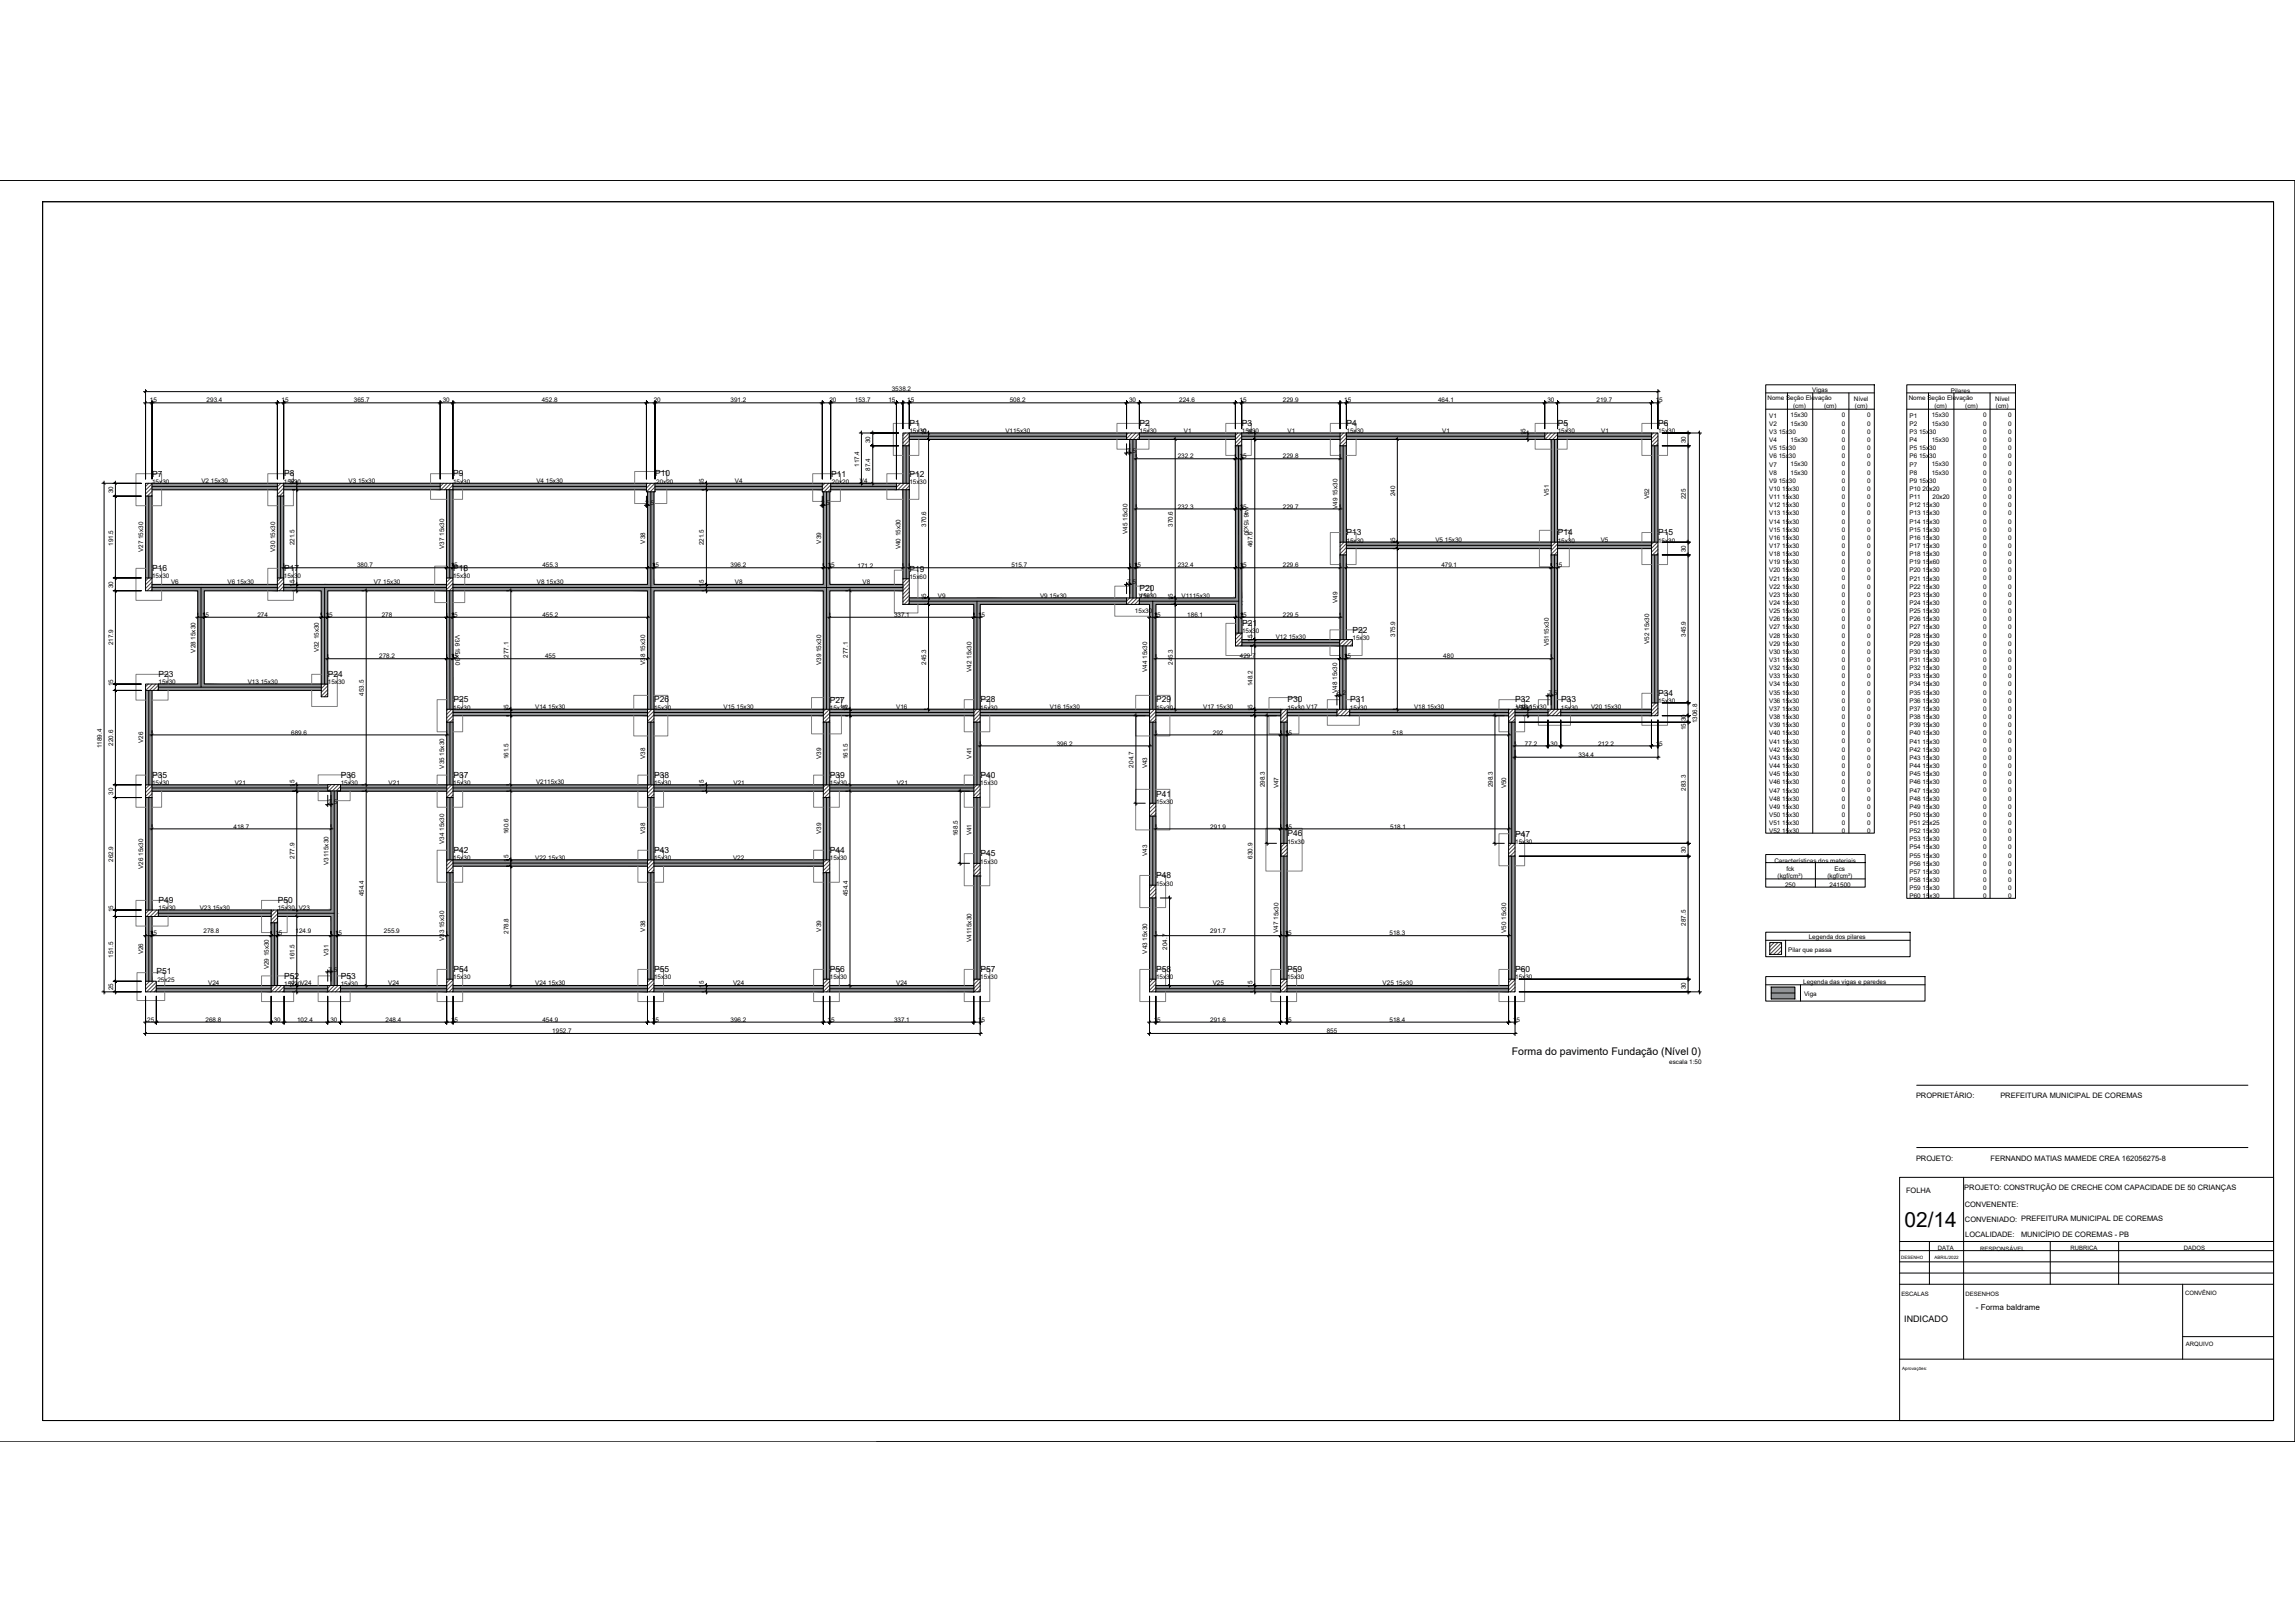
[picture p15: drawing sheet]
<svg xmlns="http://www.w3.org/2000/svg" width="841mm" height="594mm" viewBox="0 0 841 594" stroke-linecap="round" stroke-linejoin="round" font-family="sans-serif">
<defs><g id="words">
<text font-size="7.7" x="697.9" y="449.5">02/14</text>
<text font-size="3.9" x="554" y="386.5">Forma do pavimento Fundação (Nível 0)</text>
<text font-size="3.3" x="697.8" y="484.1">INDICADO</text>
<g font-size="3.1">
<text x="333.3" y="156.2">P1</text>
<text x="417.6" y="156.2">P2</text>
<text x="455.1" y="156.1">P3</text>
<text x="493.5" y="156.2">P4</text>
<text x="570.9" y="156.1">P5</text>
<text x="607.6" y="156.1">P6</text>
<text x="55.8" y="174.6">P7</text>
<text x="104.1" y="174.5">P8</text>
<text x="166.1" y="174.5">P9</text>
<text x="240.1" y="174.5">P10</text>
<text x="304.5" y="174.6">P11</text>
<text x="333.3" y="174.6">P12</text>
<text x="493.5" y="196.1">P13</text>
<text x="570.9" y="196.1">P14</text>
<text x="607.6" y="196.1">P15</text>
<text x="55.8" y="209.2">P16</text>
<text x="104.1" y="209.2">P17</text>
<text x="166.1" y="209.2">P18</text>
<text x="333.3" y="209.4">P19</text>
<text x="417.6" y="216.5">P20</text>
<text x="455.2" y="229.4">P21</text>
<text x="495.7" y="231.7">P22</text>
<text x="58.1" y="248">P23</text>
<text x="120.2" y="248">P24</text>
<text x="166.2" y="257.3">P25</text>
<text x="239.7" y="257.3">P26</text>
<text x="304.1" y="257.4">P27</text>
<text x="359.3" y="257.3">P28</text>
<text x="423.7" y="257.3">P29</text>
<text x="471.8" y="257.2">P30</text>
<text x="494.7" y="257.2">P31</text>
<text x="555.2" y="257.2">P32</text>
<text x="572.1" y="257.2">P33</text>
<text x="607.6" y="254.9">P34</text>
<text x="55.8" y="284.9">P35</text>
<text x="124.9" y="284.8">P36</text>
<text x="166.2" y="284.9">P37</text>
<text x="239.7" y="284.9">P38</text>
<text x="304.1" y="284.9">P39</text>
<text x="359.3" y="284.9">P40</text>
<text x="423.7" y="291.8">P41</text>
<text x="471.8" y="306.3">P46</text>
<text x="555.2" y="306.4">P47</text>
<text x="166.2" y="312.5">P42</text>
<text x="239.7" y="312.4">P43</text>
<text x="304.1" y="312.5">P44</text>
<text x="359.3" y="313.6">P45</text>
<text x="423.7" y="321.7">P48</text>
<text x="58.1" y="330.8">P49</text>
<text x="101.8" y="330.8">P50</text>
<text x="57.3" y="356.9">P51</text>
<text x="104.1" y="358.4">P52</text>
<text x="124.9" y="358.4">P53</text>
<text x="166.2" y="356.1">P54</text>
<text x="239.7" y="356.1">P55</text>
<text x="304.1" y="356.1">P56</text>
<text x="359.3" y="356.1">P57</text>
<text x="423.7" y="356.1">P58</text>
<text x="471.7" y="356.1">P59</text>
<text x="555.2" y="356.1">P60</text>
</g>
<text font-size="3" x="724.1" y="479.7">- Forma baldrame</text>
<g font-size="2.7">
<text x="702.1" y="402.3">PROPRIETÁRIO:</text>
<text x="733" y="402.2">PREFEITURA MUNICIPAL DE COREMAS</text>
<text x="702.1" y="425.1">PROJETO:</text>
<text x="729.4" y="425.1">FERNANDO MATIAS MAMEDE CREA 162056275-8</text>
<text x="698.5" y="436.8">FOLHA</text>
<text x="719.8" y="435.9">PROJETO: CONSTRUÇÃO DE CRECHE COM CAPACIDADE DE 50 CRIANÇAS</text>
<text x="720" y="441.9">CONVENENTE:</text>
<text x="720.1" y="447.5">CONVENIADO: PREFEITURA MUNICIPAL DE COREMAS</text>
<text x="720.2" y="453">LOCALIDADE:</text>
<text x="740.6" y="453">MUNICÍPIO DE COREMAS - PB</text>
</g>
<g font-size="2.3">
<text x="326.8" y="143.3">3538.2</text>
<text x="664.1" y="143.6">Vigas</text>
<text x="714.9" y="143.9">Pilares</text>
<text x="54.9" y="147.4">15</text>
<text x="75.7" y="147.4">293.4</text>
<text x="103.2" y="147.4">15</text>
<text x="129.7" y="147.4">365.7</text>
<text x="162.3" y="147.4">30</text>
<text x="198.5" y="147.4">452.8</text>
<text x="239.6" y="147.4">20</text>
<text x="267.7" y="147.4">391.2</text>
<text x="304" y="147.4">20</text>
<text x="313.3" y="147.4">153.7</text>
<text x="325.6" y="147.4">15</text>
<text x="332.4" y="147.4">15</text>
<text x="370" y="147.4">508.2</text>
<text x="413.8" y="147.4">30</text>
<text x="432.1" y="147.4">224.6</text>
<text x="454.2" y="147.4">15</text>
<text x="470.1" y="147.4">229.9</text>
<text x="492.6" y="147.4">15</text>
<text x="527" y="147.4">464.1</text>
<text x="567.1" y="147.4">30</text>
<text x="585" y="147.4">219.7</text>
<text x="606.8" y="147.4">15</text>
<text x="647.7" y="146.5">Nome Seção Elevação</text>
<text x="657.1" y="149.5">(cm)</text>
<text x="668.4" y="149.5">(cm)</text>
<text x="679.4" y="147">Nível</text>
<text x="679.7" y="149.5">(cm)</text>
<text x="699.5" y="146.5">Nome Seção Elevação</text>
<text x="708.9" y="149.5">(cm)</text>
<text x="720.2" y="149.5">(cm)</text>
<text x="731.1" y="147">Nível</text>
<text x="731.4" y="149.5">(cm)</text>
<text x="648.3" y="153">V1</text>
<text x="648.3" y="155.9">V2</text>
<text x="656.2" y="152.9">15x30</text>
<text x="656.2" y="155.9">15x30</text>
<text x="675" y="152.9">0</text>
<text x="675" y="155.9">0</text>
<text x="684.3" y="152.9">0</text>
<text x="684.3" y="155.9">0</text>
<text x="699.8" y="153">P1</text>
<text x="699.8" y="155.9">P2</text>
<text x="707.9" y="152.9">15x30</text>
<text x="707.9" y="155.9">15x30</text>
<text x="726.7" y="152.9">0</text>
<text x="726.7" y="155.9">0</text>
<text x="736" y="152.9">0</text>
<text x="736" y="155.9">0</text>
<text x="333.2" y="158.8">15x30</text>
<text x="339.4" y="159.4" transform="rotate(-90 339.4 159.4)">15</text>
<text x="368.4" y="158.5">V115x30</text>
<text x="417.6" y="158.8">15x30</text>
<text x="433.9" y="158.5">V1</text>
<text x="455.1" y="158.8">15x30</text>
<text x="459" y="159.4" transform="rotate(-90 459 159.4)">15</text>
<text x="471.8" y="158.5">V1</text>
<text x="493.5" y="158.8">15x30</text>
<text x="528.5" y="158.5">V1</text>
<text x="559" y="159.4" transform="rotate(-90 559 159.4)">15</text>
<text x="570.9" y="158.8">15x30</text>
<text x="586.8" y="158.5">V1</text>
<text x="607.6" y="158.8">15x30</text>
<text x="648.3" y="161.9">V4</text>
<text x="648.3" y="158.8">V3 15x30</text>
<text x="656.2" y="161.9">15x30</text>
<text x="675" y="158.8">0</text>
<text x="675" y="161.9">0</text>
<text x="684.3" y="158.8">0</text>
<text x="684.3" y="161.9">0</text>
<text x="699.8" y="161.9">P4</text>
<text x="699.8" y="158.8">P3 15x30</text>
<text x="707.9" y="161.9">15x30</text>
<text x="726.7" y="158.8">0</text>
<text x="726.7" y="161.9">0</text>
<text x="736" y="158.8">0</text>
<text x="736" y="161.9">0</text>
<text x="318.9" y="162.4" transform="rotate(-90 318.9 162.4)">30</text>
<text x="413.1" y="165.8">7.5</text>
<text x="431.6" y="167.9">232.2</text>
<text x="454.3" y="167.9">15</text>
<text x="470.1" y="167.9">229.8</text>
<text x="617.8" y="162.4" transform="rotate(-90 617.8 162.4)">30</text>
<text x="648.3" y="164.8">V5 15x30</text>
<text x="648.3" y="167.8">V6 15x30</text>
<text x="675" y="164.8">0</text>
<text x="675" y="167.8">0</text>
<text x="684.3" y="164.8">0</text>
<text x="684.3" y="167.8">0</text>
<text x="699.8" y="164.8">P5 15x30</text>
<text x="699.8" y="167.8">P6 15x30</text>
<text x="726.7" y="164.8">0</text>
<text x="726.7" y="167.8">0</text>
<text x="736" y="164.8">0</text>
<text x="736" y="167.8">0</text>
<text x="314.8" y="171" transform="rotate(-90 314.8 171)">117.4</text>
<text x="318.9" y="172.5" transform="rotate(-90 318.9 172.5)">87.4</text>
<text x="648.3" y="170.9">V7</text>
<text x="648.3" y="173.8">V8</text>
<text x="656.2" y="170.8">15x30</text>
<text x="656.2" y="173.8">15x30</text>
<text x="675" y="170.8">0</text>
<text x="675" y="173.8">0</text>
<text x="684.3" y="170.8">0</text>
<text x="684.3" y="173.8">0</text>
<text x="699.8" y="170.9">P7</text>
<text x="699.8" y="173.8">P8</text>
<text x="707.9" y="170.8">15x30</text>
<text x="707.9" y="173.8">15x30</text>
<text x="726.7" y="170.8">0</text>
<text x="726.7" y="173.8">0</text>
<text x="736" y="170.8">0</text>
<text x="736" y="173.8">0</text>
<text x="55.8" y="177.1">15x30</text>
<text x="73.8" y="176.9">V2 15x30</text>
<text x="104.1" y="177.1">15x30</text>
<text x="107.9" y="177.8" transform="rotate(-90 107.9 177.8)">15</text>
<text x="127.8" y="176.9">V3 15x30</text>
<text x="166" y="177.1">15x30</text>
<text x="196.6" y="176.9">V4 15x30</text>
<text x="240.5" y="177.1">20x20</text>
<text x="258" y="177.8" transform="rotate(-90 258 177.8)">15</text>
<text x="269.3" y="176.9">V4</text>
<text x="304.9" y="177.1">20x20</text>
<text x="315.1" y="176.9">V4</text>
<text x="333.2" y="177.1">15x30</text>
<text x="648.3" y="176.8">V9 15x30</text>
<text x="648.3" y="179.8">V10 15x30</text>
<text x="675" y="176.8">0</text>
<text x="675" y="179.8">0</text>
<text x="684.3" y="176.8">0</text>
<text x="684.3" y="179.8">0</text>
<text x="699.8" y="176.8">P9 15x30</text>
<text x="699.8" y="179.8">P10 20x20</text>
<text x="726.7" y="176.8">0</text>
<text x="726.7" y="179.8">0</text>
<text x="736" y="176.8">0</text>
<text x="736" y="179.8">0</text>
<text x="41.4" y="180.7" transform="rotate(-90 41.4 180.7)">30</text>
<text x="236.5" y="185">2.5</text>
<text x="300.9" y="185">2.5</text>
<text x="455.8" y="185.6" transform="rotate(89 455.8 185.6)">V4615x30</text>
<text x="511.2" y="181.8" transform="rotate(-90 511.2 181.8)">240</text>
<text x="567.6" y="181.6" transform="rotate(-90 567.6 181.6)">V51</text>
<text x="604.4" y="182.9" transform="rotate(-90 604.4 182.9)">V52</text>
<text x="617.8" y="182.9" transform="rotate(-90 617.8 182.9)">225</text>
<text x="648.3" y="182.8">V11 15x30</text>
<text x="648.3" y="185.8">V12 15x30</text>
<text x="675" y="182.8">0</text>
<text x="675" y="185.8">0</text>
<text x="684.3" y="182.8">0</text>
<text x="684.3" y="185.8">0</text>
<text x="699.8" y="182.9">P11</text>
<text x="699.8" y="185.8">P12 15x30</text>
<text x="708.2" y="182.8">20x20</text>
<text x="726.7" y="182.8">0</text>
<text x="726.7" y="185.8">0</text>
<text x="736" y="182.8">0</text>
<text x="736" y="185.8">0</text>
<text x="431.6" y="186.3">232.3</text>
<text x="454.3" y="186.3">15</text>
<text x="470.1" y="186.3">229.7</text>
<text x="490.2" y="186.5" transform="rotate(-90 490.2 186.5)">V49 15x30</text>
<text x="648.3" y="188.7">V13 15x30</text>
<text x="648.3" y="191.7">V14 15x30</text>
<text x="675" y="188.7">0</text>
<text x="675" y="191.7">0</text>
<text x="684.3" y="188.7">0</text>
<text x="684.3" y="191.7">0</text>
<text x="699.8" y="188.7">P13 15x30</text>
<text x="699.8" y="191.7">P14 15x30</text>
<text x="726.7" y="188.7">0</text>
<text x="726.7" y="191.7">0</text>
<text x="736" y="188.7">0</text>
<text x="736" y="191.7">0</text>
<text x="339.4" y="193" transform="rotate(-90 339.4 193)">370.6</text>
<text x="413.1" y="195.6" transform="rotate(-90 413.1 195.6)">V45 15x30</text>
<text x="429.8" y="193" transform="rotate(-90 429.8 193)">370.6</text>
<text x="648.3" y="194.7">V15 15x30</text>
<text x="648.3" y="197.7">V16 15x30</text>
<text x="675" y="194.7">0</text>
<text x="675" y="197.7">0</text>
<text x="684.3" y="194.7">0</text>
<text x="684.3" y="197.7">0</text>
<text x="699.8" y="194.7">P15 15x30</text>
<text x="699.8" y="197.7">P16 15x30</text>
<text x="726.7" y="194.7">0</text>
<text x="726.7" y="197.7">0</text>
<text x="736" y="194.7">0</text>
<text x="736" y="197.7">0</text>
<text x="41.4" y="200" transform="rotate(-90 41.4 200)">191.5</text>
<text x="52.5" y="202.2" transform="rotate(-90 52.5 202.2)">V27 15x30</text>
<text x="100.8" y="202.2" transform="rotate(-90 100.8 202.2)">V30 15x30</text>
<text x="107.9" y="199.7" transform="rotate(-90 107.9 199.7)">221.5</text>
<text x="162.8" y="201.1" transform="rotate(-90 162.8 201.1)">V37 15x30</text>
<text x="236.4" y="199.1" transform="rotate(-90 236.4 199.1)">V38</text>
<text x="258" y="199.7" transform="rotate(-90 258 199.7)">221.5</text>
<text x="300.9" y="199.1" transform="rotate(-90 300.9 199.1)">V39</text>
<text x="330" y="201.2" transform="rotate(-90 330 201.2)">V40 15x30</text>
<text x="459" y="200.5" transform="rotate(-90 459 200.5)">467.6</text>
<text x="493.5" y="198.7">15x30</text>
<text x="511.2" y="199.3" transform="rotate(-90 511.2 199.3)">15</text>
<text x="526" y="198.4">V5 15x30</text>
<text x="570.9" y="198.7">15x30</text>
<text x="586.6" y="198.4">V5</text>
<text x="607.6" y="198.7">15x30</text>
<text x="617.8" y="202.3" transform="rotate(-90 617.8 202.3)">30</text>
<text x="648.3" y="200.7">V17 15x30</text>
<text x="648.3" y="203.6">V18 15x30</text>
<text x="675" y="200.7">0</text>
<text x="675" y="203.6">0</text>
<text x="684.3" y="200.7">0</text>
<text x="684.3" y="203.6">0</text>
<text x="699.8" y="200.7">P17 15x30</text>
<text x="699.8" y="203.6">P18 15x30</text>
<text x="726.7" y="200.7">0</text>
<text x="726.7" y="203.6">0</text>
<text x="736" y="200.7">0</text>
<text x="736" y="203.6">0</text>
<text x="130.9" y="207.8">380.7</text>
<text x="165.2" y="207.8">15</text>
<text x="198.8" y="207.8">455.3</text>
<text x="238.9" y="207.8">15</text>
<text x="267.7" y="207.8">396.2</text>
<text x="303.3" y="207.8">15</text>
<text x="314.2" y="207.9">171.2</text>
<text x="370.6" y="207.8">515.7</text>
<text x="415.5" y="207.8">15</text>
<text x="431.6" y="207.8">232.4</text>
<text x="454.3" y="207.8">15</text>
<text x="470.1" y="207.8">229.6</text>
<text x="528.2" y="207.8">479.1</text>
<text x="570" y="207.8">15</text>
<text x="648.3" y="206.6">V19 15x30</text>
<text x="648.3" y="209.6">V20 15x30</text>
<text x="675" y="206.6">0</text>
<text x="675" y="209.6">0</text>
<text x="684.3" y="206.6">0</text>
<text x="684.3" y="209.6">0</text>
<text x="699.8" y="206.6">P19 15x60</text>
<text x="699.8" y="209.6">P20 15x30</text>
<text x="726.7" y="206.6">0</text>
<text x="726.7" y="209.6">0</text>
<text x="736" y="206.6">0</text>
<text x="736" y="209.6">0</text>
<text x="41.4" y="215.4" transform="rotate(-90 41.4 215.4)">30</text>
<text x="55.8" y="211.9">15x30</text>
<text x="62.7" y="213.9">V6</text>
<text x="83.4" y="213.9">V6 15x30</text>
<text x="104.1" y="211.9">15x30</text>
<text x="107.9" y="214.8" transform="rotate(-90 107.9 214.8)">15</text>
<text x="136.9" y="213.9">V7 15x30</text>
<text x="166" y="211.9">15x30</text>
<text x="196.7" y="213.9">V8 15x30</text>
<text x="258" y="214.8" transform="rotate(-90 258 214.8)">15</text>
<text x="269.3" y="213.9">V8</text>
<text x="316.1" y="213.9">V8</text>
<text x="333.2" y="212.1">15x60</text>
<text x="413.1" y="213.9">7.5</text>
<text x="648.3" y="212.7">V21 15x30</text>
<text x="648.3" y="215.6">V22 15x30</text>
<text x="675" y="212.6">0</text>
<text x="675" y="215.6">0</text>
<text x="684.3" y="212.6">0</text>
<text x="684.3" y="215.6">0</text>
<text x="699.8" y="212.7">P21 15x30</text>
<text x="699.8" y="215.6">P22 15x30</text>
<text x="726.7" y="212.6">0</text>
<text x="726.7" y="215.6">0</text>
<text x="736" y="212.6">0</text>
<text x="736" y="215.6">0</text>
<text x="339.4" y="219.8" transform="rotate(-90 339.4 219.8)">15</text>
<text x="343.7" y="218.9">V9</text>
<text x="381.1" y="218.9">V9 15x30</text>
<text x="417.4" y="218.9">V10</text>
<text x="417.6" y="219.2">15x30</text>
<text x="429.8" y="219.8" transform="rotate(-90 429.8 219.8)">15</text>
<text x="433" y="218.9">V1115x30</text>
<text x="490.2" y="220.8" transform="rotate(-90 490.2 220.8)">V49</text>
<text x="648.3" y="218.6">V23 15x30</text>
<text x="648.3" y="221.6">V24 15x30</text>
<text x="675" y="218.6">0</text>
<text x="675" y="221.5">0</text>
<text x="684.3" y="218.6">0</text>
<text x="684.3" y="221.5">0</text>
<text x="699.8" y="218.6">P23 15x30</text>
<text x="699.8" y="221.6">P24 15x30</text>
<text x="726.7" y="218.6">0</text>
<text x="726.7" y="221.5">0</text>
<text x="736" y="218.6">0</text>
<text x="736" y="221.5">0</text>
<text x="74" y="225.9">15</text>
<text x="94.3" y="226">274</text>
<text x="119.3" y="225.9">15</text>
<text x="139.9" y="225.9">278</text>
<text x="165.2" y="225.9">15</text>
<text x="198.8" y="225.9">455.2</text>
<text x="327.6" y="225.9">337.1</text>
<text x="358.4" y="225.9">15</text>
<text x="415.9" y="224.6">15x30</text>
<text x="422.8" y="225.9">15</text>
<text x="435.1" y="225.9">186.1</text>
<text x="454.3" y="225.9">15</text>
<text x="470.2" y="225.9">229.5</text>
<text x="648.3" y="224.6">V25 15x30</text>
<text x="648.3" y="227.6">V26 15x30</text>
<text x="675" y="224.6">0</text>
<text x="675" y="227.6">0</text>
<text x="684.3" y="224.6">0</text>
<text x="684.3" y="227.6">0</text>
<text x="699.8" y="224.6">P25 15x30</text>
<text x="699.8" y="227.6">P26 15x30</text>
<text x="726.7" y="224.6">0</text>
<text x="726.7" y="227.6">0</text>
<text x="736" y="224.6">0</text>
<text x="736" y="227.6">0</text>
<text x="166.8" y="232.6" transform="rotate(89 166.8 232.6)">V36 15x30</text>
<text x="455.2" y="232">15x30</text>
<text x="511.2" y="233.3" transform="rotate(-90 511.2 233.3)">375.9</text>
<text x="617.8" y="233.3" transform="rotate(-90 617.8 233.3)">345.9</text>
<text x="648.3" y="230.6">V27 15x30</text>
<text x="648.3" y="233.5">V28 15x30</text>
<text x="675" y="230.6">0</text>
<text x="675" y="233.5">0</text>
<text x="684.3" y="230.6">0</text>
<text x="684.3" y="233.5">0</text>
<text x="699.8" y="230.6">P27 15x30</text>
<text x="699.8" y="233.5">P28 15x30</text>
<text x="726.7" y="230.6">0</text>
<text x="726.7" y="233.5">0</text>
<text x="736" y="230.6">0</text>
<text x="736" y="233.5">0</text>
<text x="41.4" y="236.4" transform="rotate(-90 41.4 236.4)">217.9</text>
<text x="71.6" y="239" transform="rotate(-90 71.6 239)">V28 15x30</text>
<text x="116.9" y="239" transform="rotate(-90 116.9 239)">V32 15x30</text>
<text x="459" y="235" transform="rotate(-90 459 235)">15</text>
<text x="467.5" y="234.1">V12 15x30</text>
<text x="495.6" y="234.4">15x30</text>
<text x="567.6" y="236.7" transform="rotate(-90 567.6 236.7)">V5115x30</text>
<text x="604.4" y="235.9" transform="rotate(-90 604.4 235.9)">V52 15x30</text>
<text x="648.3" y="236.5">V29 15x30</text>
<text x="648.3" y="239.5">V30 15x30</text>
<text x="675" y="236.5">0</text>
<text x="675" y="239.5">0</text>
<text x="684.3" y="236.5">0</text>
<text x="684.3" y="239.5">0</text>
<text x="699.8" y="236.5">P29 15x30</text>
<text x="699.8" y="239.5">P30 15x30</text>
<text x="726.7" y="236.5">0</text>
<text x="726.7" y="239.5">0</text>
<text x="736" y="236.5">0</text>
<text x="736" y="239.5">0</text>
<text x="139" y="241.1">278.2</text>
<text x="165.2" y="241.1">15</text>
<text x="186.4" y="240.8" transform="rotate(-90 186.4 240.8)">277.1</text>
<text x="199.7" y="241.1">455</text>
<text x="236.4" y="243.6" transform="rotate(-90 236.4 243.6)">V38 15x30</text>
<text x="300.9" y="243.6" transform="rotate(-90 300.9 243.6)">V39 15x30</text>
<text x="310.7" y="240.8" transform="rotate(-90 310.7 240.8)">277.1</text>
<text x="339.4" y="243.5" transform="rotate(-90 339.4 243.5)">245.3</text>
<text x="429.8" y="243.5" transform="rotate(-90 429.8 243.5)">245.3</text>
<text x="454.4" y="241.1">429.7</text>
<text x="492.5" y="241.1">15</text>
<text x="528.9" y="241.1">480</text>
<text x="648.3" y="242.5">V31 15x30</text>
<text x="648.3" y="245.5">V32 15x30</text>
<text x="675" y="242.5">0</text>
<text x="675" y="245.5">0</text>
<text x="684.3" y="242.5">0</text>
<text x="684.3" y="245.5">0</text>
<text x="699.8" y="242.5">P31 15x30</text>
<text x="699.8" y="245.5">P32 15x30</text>
<text x="726.7" y="242.5">0</text>
<text x="726.7" y="245.5">0</text>
<text x="736" y="242.5">0</text>
<text x="736" y="245.5">0</text>
<text x="41.4" y="251.3" transform="rotate(-90 41.4 251.3)">15</text>
<text x="58.1" y="250.7">15x30</text>
<text x="90.8" y="250.4">V13 15x30</text>
<text x="120.1" y="250.7">15x30</text>
<text x="356" y="246.1" transform="rotate(-90 356 246.1)">V42 15x30</text>
<text x="420.4" y="246.1" transform="rotate(-90 420.4 246.1)">V44 15x30</text>
<text x="459" y="251.4" transform="rotate(-90 459 251.4)">148.2</text>
<text x="648.3" y="248.4">V33 15x30</text>
<text x="648.3" y="251.4">V34 15x30</text>
<text x="675" y="248.5">0</text>
<text x="675" y="251.4">0</text>
<text x="684.3" y="248.5">0</text>
<text x="684.3" y="251.4">0</text>
<text x="699.8" y="248.4">P33 15x30</text>
<text x="699.8" y="251.4">P34 15x30</text>
<text x="726.7" y="248.5">0</text>
<text x="726.7" y="251.4">0</text>
<text x="736" y="248.5">0</text>
<text x="736" y="251.4">0</text>
<text x="133.3" y="254.8" transform="rotate(-90 133.3 254.8)">453.5</text>
<text x="490.1" y="253.7" transform="rotate(-90 490.1 253.7)">V48 15x30</text>
<text x="490.1" y="254.7">6.2</text>
<text x="567.5" y="254.7">7.5</text>
<text x="607.6" y="257.6">15x30</text>
<text x="648.3" y="254.4">V35 15x30</text>
<text x="648.3" y="257.4">V36 15x30</text>
<text x="675" y="254.4">0</text>
<text x="675" y="257.4">0</text>
<text x="684.3" y="254.4">0</text>
<text x="684.3" y="257.4">0</text>
<text x="699.8" y="254.4">P35 15x30</text>
<text x="699.8" y="257.4">P36 15x30</text>
<text x="726.7" y="254.4">0</text>
<text x="726.7" y="257.4">0</text>
<text x="736" y="254.4">0</text>
<text x="736" y="257.4">0</text>
<text x="166.1" y="259.9">15x30</text>
<text x="186.4" y="260.6" transform="rotate(-90 186.4 260.6)">15</text>
<text x="196.1" y="259.7">V14 15x30</text>
<text x="239.7" y="259.9">15x30</text>
<text x="265.1" y="259.6">V15 15x30</text>
<text x="304.1" y="259.9">15x30</text>
<text x="310.6" y="260.6" transform="rotate(-90 310.6 260.6)">15</text>
<text x="328.4" y="259.6">V16</text>
<text x="359.2" y="259.9">15x30</text>
<text x="384.7" y="259.6">V16 15x30</text>
<text x="423.6" y="259.9">15x30</text>
<text x="440.9" y="259.7">V17 15x30</text>
<text x="459" y="260.6" transform="rotate(-90 459 260.6)">15</text>
<text x="471.8" y="259.9">15x30 V17</text>
<text x="494.7" y="259.9">15x30</text>
<text x="518.2" y="259.6">V18 15x30</text>
<text x="555.2" y="259.9">15x30</text>
<text x="555.7" y="259.6">V19 15x30</text>
<text x="559" y="260.6" transform="rotate(-90 559 260.6)">15</text>
<text x="572" y="259.9">15x30</text>
<text x="583.1" y="259.6">V20 15x30</text>
<text x="648.3" y="260.4">V37 15x30</text>
<text x="648.3" y="263.4">V38 15x30</text>
<text x="675" y="260.4">0</text>
<text x="675" y="263.4">0</text>
<text x="684.3" y="260.4">0</text>
<text x="684.3" y="263.4">0</text>
<text x="699.8" y="260.4">P37 15x30</text>
<text x="699.8" y="263.4">P38 15x30</text>
<text x="726.7" y="260.4">0</text>
<text x="726.7" y="263.4">0</text>
<text x="736" y="260.4">0</text>
<text x="736" y="263.4">0</text>
<text x="106.7" y="269.1">689.6</text>
<text x="444.5" y="269.1">292</text>
<text x="470.9" y="269.1">15</text>
<text x="510.2" y="269.1">518</text>
<text x="617.8" y="267.4" transform="rotate(-90 617.8 267.4)">15 30</text>
<text x="621.9" y="264.9" transform="rotate(-90 621.9 264.9)">1306.8</text>
<text x="648.3" y="266.3">V39 15x30</text>
<text x="648.3" y="269.3">V40 15x30</text>
<text x="675" y="266.3">0</text>
<text x="675" y="269.3">0</text>
<text x="684.3" y="266.3">0</text>
<text x="684.3" y="269.3">0</text>
<text x="699.8" y="266.3">P39 15x30</text>
<text x="699.8" y="269.3">P40 15x30</text>
<text x="726.7" y="266.3">0</text>
<text x="726.7" y="269.3">0</text>
<text x="736" y="266.3">0</text>
<text x="736" y="269.3">0</text>
<text x="37.3" y="274" transform="rotate(-90 37.3 274)">1189.4</text>
<text x="41.4" y="273.1" transform="rotate(-90 41.4 273.1)">220.6</text>
<text x="52.5" y="272.2" transform="rotate(-90 52.5 272.2)">V26</text>
<text x="387.3" y="273.1">396.2</text>
<text x="558.8" y="273.1">77.2</text>
<text x="568.2" y="273.1">30</text>
<text x="585.6" y="273.1">212.2</text>
<text x="606.8" y="273.1">15</text>
<text x="648.3" y="272.3">V41 15x30</text>
<text x="648.3" y="275.4">V42 15x30</text>
<text x="675" y="272.3">0</text>
<text x="675" y="275.4">0</text>
<text x="684.3" y="272.3">0</text>
<text x="684.3" y="275.4">0</text>
<text x="699.8" y="272.3">P41 15x30</text>
<text x="699.8" y="275.4">P42 15x30</text>
<text x="726.7" y="272.3">0</text>
<text x="726.7" y="275.4">0</text>
<text x="736" y="272.3">0</text>
<text x="736" y="275.4">0</text>
<text x="162.8" y="281.5" transform="rotate(-90 162.8 281.5)">V35 15x30</text>
<text x="186.4" y="278" transform="rotate(-90 186.4 278)">161.5</text>
<text x="236.4" y="278" transform="rotate(-90 236.4 278)">V38</text>
<text x="300.9" y="278" transform="rotate(-90 300.9 278)">V39</text>
<text x="310.6" y="278" transform="rotate(-90 310.6 278)">161.5</text>
<text x="356" y="277.8" transform="rotate(-90 356 277.8)">V41</text>
<text x="415.4" y="281.1" transform="rotate(-90 415.4 281.1)">204.7</text>
<text x="420.4" y="281.4" transform="rotate(-90 420.4 281.4)">V43</text>
<text x="578.4" y="277.2">334.4</text>
<text x="648.3" y="278.3">V43 15x30</text>
<text x="648.3" y="281.3">V44 15x30</text>
<text x="675" y="278.3">0</text>
<text x="675" y="281.3">0</text>
<text x="684.3" y="278.3">0</text>
<text x="684.3" y="281.3">0</text>
<text x="699.8" y="278.3">P43 15x30</text>
<text x="699.8" y="281.3">P44 15x30</text>
<text x="726.7" y="278.3">0</text>
<text x="726.7" y="281.3">0</text>
<text x="736" y="278.3">0</text>
<text x="736" y="281.3">0</text>
<text x="55.8" y="287.6">15x30</text>
<text x="86" y="287.4">V21</text>
<text x="124.8" y="287.5">15x30</text>
<text x="142.4" y="287.4">V21</text>
<text x="166.1" y="287.6">15x30</text>
<text x="196.4" y="287.3">V2115x30</text>
<text x="239.7" y="287.6">15x30</text>
<text x="268.8" y="287.4">V21</text>
<text x="304.1" y="287.6">15x30</text>
<text x="328.6" y="287.4">V21</text>
<text x="359.2" y="287.6">15x30</text>
<text x="648.3" y="284.3">V45 15x30</text>
<text x="648.3" y="287.3">V46 15x30</text>
<text x="675" y="284.3">0</text>
<text x="675" y="287.3">0</text>
<text x="684.3" y="284.3">0</text>
<text x="684.3" y="287.3">0</text>
<text x="699.8" y="284.3">P45 15x30</text>
<text x="699.8" y="287.3">P46 15x30</text>
<text x="726.7" y="284.3">0</text>
<text x="726.7" y="287.3">0</text>
<text x="736" y="284.3">0</text>
<text x="736" y="287.3">0</text>
<text x="41.4" y="291.1" transform="rotate(-90 41.4 291.1)">30</text>
<text x="107.9" y="288.2" transform="rotate(-90 107.9 288.2)">15</text>
<text x="258" y="288.2" transform="rotate(-90 258 288.2)">15</text>
<text x="463.5" y="288.4" transform="rotate(-90 463.5 288.4)">298.3</text>
<text x="468.5" y="288.7" transform="rotate(-89 468.5 288.7)">V47</text>
<text x="547" y="288.4" transform="rotate(-90 547 288.4)">298.3</text>
<text x="552" y="288.7" transform="rotate(-90 552 288.7)">V50</text>
<text x="617.8" y="289.6" transform="rotate(-90 617.8 289.6)">283.3</text>
<text x="648.3" y="290.3">V47 15x30</text>
<text x="648.3" y="293.3">V48 15x30</text>
<text x="675" y="290.3">0</text>
<text x="675" y="293.3">0</text>
<text x="684.3" y="290.3">0</text>
<text x="684.3" y="293.3">0</text>
<text x="699.8" y="290.3">P47 15x30</text>
<text x="699.8" y="293.3">P48 15x30</text>
<text x="726.7" y="290.3">0</text>
<text x="726.7" y="293.3">0</text>
<text x="736" y="290.3">0</text>
<text x="736" y="293.3">0</text>
<text x="120.4" y="294.6">7.5</text>
<text x="423.6" y="294.3">15x30</text>
<text x="648.3" y="296.2">V49 15x30</text>
<text x="648.3" y="299.2">V50 15x30</text>
<text x="675" y="296.2">0</text>
<text x="675" y="299.2">0</text>
<text x="684.3" y="296.2">0</text>
<text x="684.3" y="299.2">0</text>
<text x="699.8" y="296.2">P49 15x30</text>
<text x="699.8" y="299.2">P50 15x30</text>
<text x="726.7" y="296.2">0</text>
<text x="726.7" y="299.2">0</text>
<text x="736" y="296.2">0</text>
<text x="736" y="299.2">0</text>
<text x="85.6" y="303.5">418.7</text>
<text x="186.4" y="305.6" transform="rotate(-90 186.4 305.6)">160.6</text>
<text x="236.4" y="305.5" transform="rotate(-90 236.4 305.5)">V38</text>
<text x="300.9" y="305.5" transform="rotate(-90 300.9 305.5)">V39</text>
<text x="356" y="306" transform="rotate(-90 356 306)">V41</text>
<text x="443.5" y="303.5">291.9</text>
<text x="470.9" y="303.5">15</text>
<text x="509.4" y="303.5">518.1</text>
<text x="648.3" y="302.2">V51 15x30</text>
<text x="648.3" y="305.2">V52 15x30</text>
<text x="675" y="302.2">0</text>
<text x="675" y="305.2">0</text>
<text x="684.3" y="302.2">0</text>
<text x="684.3" y="305.2">0</text>
<text x="699.8" y="302.2">P51 25x25</text>
<text x="699.8" y="305.2">P52 15x30</text>
<text x="726.7" y="302.2">0</text>
<text x="726.7" y="305.2">0</text>
<text x="736" y="302.2">0</text>
<text x="736" y="305.2">0</text>
<text x="162.8" y="309" transform="rotate(-90 162.8 309)">V34 15x30</text>
<text x="351" y="306.2" transform="rotate(-90 351 306.2)">168.5</text>
<text x="471.8" y="309">15x30</text>
<text x="555.2" y="309">15x30</text>
<text x="699.8" y="308.2">P53 15x30</text>
<text x="699.8" y="311.1">P54 15x30</text>
<text x="726.7" y="308.2">0</text>
<text x="726.7" y="311.1">0</text>
<text x="736" y="308.2">0</text>
<text x="736" y="311.1">0</text>
<text x="41.4" y="315.7" transform="rotate(-90 41.4 315.7)">262.9</text>
<text x="107.9" y="314.5" transform="rotate(-90 107.9 314.5)">277.9</text>
<text x="120.4" y="316.8" transform="rotate(-90 120.4 316.8)">V3115x30</text>
<text x="166.1" y="315.1">15x30</text>
<text x="186.4" y="315.7" transform="rotate(-90 186.4 315.7)">15</text>
<text x="196.1" y="314.8">V22 15x30</text>
<text x="239.7" y="315.1">15x30</text>
<text x="268.6" y="314.8">V22</text>
<text x="304.1" y="315.1">15x30</text>
<text x="359.2" y="316.3">15x30</text>
<text x="420.4" y="313.6" transform="rotate(-90 420.4 313.6)">V43</text>
<text x="459" y="314.5" transform="rotate(-90 459 314.5)">630.9</text>
<text x="617.8" y="312.6" transform="rotate(-90 617.8 312.6)">30</text>
<text x="650.2" y="316">Características dos materiais</text>
<text x="699.8" y="314.1">P55 15x30</text>
<text x="699.8" y="317.1">P56 15x30</text>
<text x="726.7" y="314.1">0</text>
<text x="726.7" y="317.1">0</text>
<text x="736" y="314.1">0</text>
<text x="736" y="317.1">0</text>
<text x="52.5" y="318.2" transform="rotate(-90 52.5 318.2)">V26 15x30</text>
<text x="651.4" y="321.6">(kgf/cm²)</text>
<text x="654.6" y="319">fck</text>
<text x="669.7" y="321.6">(kgf/cm²)</text>
<text x="672.3" y="319">Ecs</text>
<text x="699.8" y="320.1">P57 15x30</text>
<text x="699.8" y="323.1">P58 15x30</text>
<text x="726.7" y="320.1">0</text>
<text x="726.7" y="323.1">0</text>
<text x="736" y="320.1">0</text>
<text x="736" y="323.1">0</text>
<text x="133.3" y="328.3" transform="rotate(-90 133.3 328.3)">454.4</text>
<text x="310.6" y="328.3" transform="rotate(-90 310.6 328.3)">454.4</text>
<text x="423.6" y="324.3">15x30</text>
<text x="654.2" y="325">250</text>
<text x="670.5" y="325">241500</text>
<text x="699.8" y="326.1">P59 15x30</text>
<text x="699.8" y="329.1">P60 15x30</text>
<text x="726.7" y="326.1">0</text>
<text x="726.7" y="329.1">0</text>
<text x="736" y="326.1">0</text>
<text x="736" y="329.1">0</text>
<text x="41.4" y="334.1" transform="rotate(-90 41.4 334.1)">15</text>
<text x="58.1" y="333.4">15x30</text>
<text x="73.2" y="333.2">V23 15x30</text>
<text x="101.8" y="333.4">15x30</text>
<text x="109.5" y="333.2">V23</text>
<text x="74.6" y="341.9">278.8</text>
<text x="108.3" y="341.9">124.9</text>
<text x="140.7" y="341.9">255.9</text>
<text x="236.4" y="341.2" transform="rotate(-90 236.4 341.2)">V38</text>
<text x="300.9" y="341.2" transform="rotate(-90 300.9 341.2)">V39</text>
<text x="443.5" y="341.9">291.7</text>
<text x="468.4" y="341.6" transform="rotate(-89 468.4 341.6)">V47 15x30</text>
<text x="552" y="341.6" transform="rotate(-90 552 341.6)">V50 15x30</text>
<text x="617.8" y="339" transform="rotate(-90 617.8 339)">287.5</text>
<text x="54.9" y="342.6">15</text>
<text x="100.9" y="342.6">15</text>
<text x="122.8" y="342.6">15</text>
<text x="162.8" y="344.7" transform="rotate(-90 162.8 344.7)">V33 15x30</text>
<text x="186.4" y="342.1" transform="rotate(-90 186.4 342.1)">278.8</text>
<text x="356" y="345" transform="rotate(-90 356 345)">V4115x30</text>
<text x="427.7" y="347.9" transform="rotate(-90 427.7 347.9)">204.7</text>
<text x="470.8" y="342.6">15</text>
<text x="509.2" y="342.6">518.3</text>
<text x="662.9" y="344.1">Legenda dos pilares</text>
<text x="41.4" y="350.7" transform="rotate(-90 41.4 350.7)">151.5</text>
<text x="52.5" y="349.6" transform="rotate(-90 52.5 349.6)">V26</text>
<text x="107.9" y="351.6" transform="rotate(-90 107.9 351.6)">161.5</text>
<text x="120.4" y="350.2" transform="rotate(-90 120.4 350.2)">V31</text>
<text x="420.4" y="349.3" transform="rotate(-90 420.4 349.3)">V43 15x30</text>
<text x="655.3" y="348.6">Pilar que passa</text>
<text x="57.7" y="359.6">25x25</text>
<text x="98.5" y="355" transform="rotate(-90 98.5 355)">V29 15x30</text>
<text x="120.4" y="355.9">7.5</text>
<text x="166.1" y="358.7">15x30</text>
<text x="239.7" y="358.7">15x30</text>
<text x="304.1" y="358.7">15x30</text>
<text x="359.2" y="358.7">15x30</text>
<text x="423.6" y="358.7">15x30</text>
<text x="471.7" y="358.7">15x30</text>
<text x="555.2" y="358.7">15x30</text>
<text x="41.4" y="362.7" transform="rotate(-90 41.4 362.7)">25</text>
<text x="76.3" y="360.9">V24</text>
<text x="104.1" y="361.1">15x30V24</text>
<text x="107.9" y="361.8" transform="rotate(-90 107.9 361.8)">15</text>
<text x="124.8" y="361.1">15x30</text>
<text x="142.2" y="360.9">V24</text>
<text x="196.1" y="360.8">V24 15x30</text>
<text x="258" y="361.8" transform="rotate(-90 258 361.8)">15</text>
<text x="268.6" y="360.9">V24</text>
<text x="328.4" y="360.9">V24</text>
<text x="444.4" y="360.8">V25</text>
<text x="459" y="361.8" transform="rotate(-90 459 361.8)">15</text>
<text x="506.7" y="360.8">V25 15x30</text>
<text x="617.8" y="362.3" transform="rotate(-90 617.8 362.3)">30</text>
<text x="660.8" y="360.4">Legenda das vigas e paredes</text>
<text x="661.1" y="364.8">Viga</text>
<text x="53.9" y="374.2">25</text>
<text x="75.4" y="374.2">268.8</text>
<text x="100.3" y="374.2">30</text>
<text x="108.9" y="374.2">102.4</text>
<text x="121.1" y="374.2">30</text>
<text x="141.3" y="374.2">248.4</text>
<text x="165.3" y="374.2">15</text>
<text x="198.8" y="374.2">454.9</text>
<text x="238.9" y="374.2">15</text>
<text x="267.7" y="374.2">396.2</text>
<text x="303.3" y="374.2">15</text>
<text x="327.6" y="374.2">337.1</text>
<text x="358.4" y="374.2">15</text>
<text x="422.8" y="374.2">15</text>
<text x="443.5" y="374.2">291.6</text>
<text x="470.8" y="374.2">15</text>
<text x="509.2" y="374.2">518.4</text>
<text x="554.4" y="374.2">15</text>
<text x="202.4" y="378.4">1952.7</text>
<text x="486.2" y="378.4">855</text>
<text x="611.7" y="389.7">escala 1:50</text>
</g>
<g font-size="2.2">
<text x="710.2" y="457.9">DATA</text>
<text x="725.7" y="458.3">RESPONSÁVEL</text>
<text x="758.8" y="457.9">RUBRICA</text>
<text x="800.3" y="457.9">DADOS</text>
<text x="696.8" y="474.6">ESCALAS</text>
<text x="720.3" y="474.6">DESENHOS</text>
<text x="800.7" y="474.3">CONVÊNIO</text>
<text x="801.1" y="493">ARQUIVO</text>
</g>
<g font-size="1.6">
<text x="696.7" y="461.1">DESENHO</text>
<text x="709" y="461.1">ABRIL/2022</text>
<text x="697.1" y="501.6">Aprovações:</text>
</g>
</g></defs>
<!-- layer: PDF5_FO-Hachura viga -->
<g fill="#929497" stroke="#929497" stroke-width=".37">
<path d="M301.7 216.4l2.4 43.4h-2.4z"/>
<path d="M163.6 216.4l2.4 43.4h-2.3z"/>
<path d="M53.3 181.7l2.4 30v-30zM53.3 181.7l2.4 30h-2.4z"/>
<path d="M55.7 214.1l18 1.1v-1.1zM55.7 214.1l18 1.1h-18zM55.7 215.2l16.8 1.2 1.2-1.2zM55.7 215.2l16.8 1.2h-16.8z"/>
<path d="M55.7 177l45.9 2.4v-2.4zM55.7 177l45.9 2.4h-45.9z"/>
<path d="M101.6 181.7l2.4 30v-30zM101.6 181.7l2.4 30h-2.4z"/>
<path d="M104 177l57.3 2.4v-2.4zM104 177l57.3 2.4h-57.3z"/>
<path d="M104 214.1l15 1.1v-1.1zM104 214.1l15 1.1h-15zM104 215.2l13.7 1.2 1.3-1.2zM104 215.2l13.7 1.2h-13.7z"/>
<path d="M163.6 179.4l2.4 32.3v-32.3zM163.6 179.4l2.4 32.3h-2.4z"/>
<path d="M166 177l70.9 2.4v-2.4zM166 177l70.9 2.4h-70.9z"/>
<path d="M240 177l61.3 2.4v-2.4zM240 177l61.3 2.4h-61.3z"/>
<path d="M304.4 177l24.1 2.4v-2.4zM304.4 177l24.1 2.4h-24.1z"/>
<path d="M58 250.5l15.7 1.2-1.2-1.2zM58 250.5l15.7 1.2h-15.7zM58 251.7l15.7 1.2v-1.2zM58 251.7l15.7 1.2h-15.7z"/>
<path d="M55.7 287.5l64.4 2.2v-2.2zM55.7 287.5l64.4 2.2h-64.4z"/>
<path d="M55.7 289.7l65.6 .1zM55.7 289.7l65.6 .1z"/>
<path d="M124.8 287.5l38.9 2.2v-2.2zM124.8 287.5l38.9 2.2h-38.9z"/>
<path d="M123.6 289.7l40.1 .1zM123.6 289.7l40.1 .1z"/>
<path d="M166 287.5l71.3 2.3v-2.3zM166 287.5l71.3 2.3h-71.3z"/>
<path d="M239.6 287.5l62.1 2.3v-2.3zM239.6 287.5l62.1 2.3h-62.1z"/>
<path d="M304.1 287.5l52.8 2.3v-2.3zM304.1 287.5l52.8 2.3h-52.8z"/>
<path d="M53.3 252.9l2.4 34.6v-34.6zM53.3 252.9l2.4 34.6h-2.4z"/>
<path d="M53.3 292.1l2.4 41.2v-41.2zM53.3 292.1l2.4 41.2h-2.4z"/>
<path d="M53.3 335.7l2.4 23.7v-23.7zM53.3 335.7l2.4 23.7h-2.4z"/>
<path d="M57.3 360.9l42.1 2.4v-2.4zM57.3 360.9l42.1 2.4h-42.1z"/>
<path d="M104.1 360.9l16 2.4v-2.4zM104.1 360.9l16 2.4h-16z"/>
<path d="M124.8 360.9l38.9 2.4v-2.4zM124.8 360.9l38.9 2.4h-38.9z"/>
<path d="M166 360.9l71.3 2.4v-2.4zM166 360.9l71.3 2.4h-71.3z"/>
<path d="M239.6 360.9l62.1 2.4v-2.4zM239.6 360.9l62.1 2.4h-62.1z"/>
<path d="M304.1 360.9l52.8 2.4v-2.4zM304.1 360.9l52.8 2.4h-52.8z"/>
<path d="M122.5 334.5l1.1 1.2v-1.2zM121.3 335.7l1.2-1.2 1.1 1.2zM121.3 335.7l2.3 25.2v-25.2zM121.3 335.7l2.3 25.2h-2.3z"/>
<path d="M121.3 289.7l2.3 43.6v-43.6zM121.3 289.7l2.3 43.6h-2.3zM121.3 333.3l2.3 1.2v-1.2zM121.3 333.3l2.3 1.2h-1.1z"/>
<path d="M58 333.3l41.4 2.4v-2.4zM58 333.3l41.4 2.4h-41.4z"/>
<path d="M101.7 333.3l20.8 1.2-1.2-1.2zM101.7 333.3l20.8 1.2h-20.8zM101.7 334.5l19.6 1.2 1.2-1.2zM101.7 334.5l19.6 1.2h-19.6z"/>
<path d="M99.4 338l2.3 22.9v-22.9zM99.4 338l2.3 22.9h-2.3z"/>
<path d="M237.3 216.4l1.2-1.2 1.1 1.2zM237.3 216.4l2.3 43.4v-43.4zM237.3 216.4l2.3 43.4h-2.3z"/>
<path d="M237.3 264.5l2.3 23v-23zM237.3 264.5l2.3 23h-2.3z"/>
<path d="M237.3 292.1l2.3 22.8v-22.8zM237.3 292.1l2.3 22.8h-2.3z"/>
<path d="M237.3 319.6l2.3 39v-39zM237.3 319.6l2.3 39h-2.3z"/>
<path d="M301.7 319.6l2.4 39v-39zM301.7 319.6l2.4 39h-2.4z"/>
<path d="M301.7 292.1l2.4 22.8v-22.8zM301.7 292.1l2.4 22.8h-2.4z"/>
<path d="M301.7 264.5l2.4 23v-23zM301.7 264.5l2.4 23h-2.4z"/>
<path d="M302.9 215.2l1.2 1.2h-2.4zM301.7 216.4h2.4zM301.7 216.4h2.4v43.4z"/>
<path d="M301.7 180.1l2.4 34v-34zM301.7 180.1l2.4 34h-2.4zM301.7 214.1l1.2 1.1 1.2-1.1z"/>
<path d="M301.7 214.1h2.4zM301.7 214.1h2.4z"/>
<path d="M237.3 180.1l2.3 34v-34zM237.3 180.1l2.3 34h-2.3zM237.3 214.1l1.2 1.1 1.1-1.1z"/>
<path d="M237.3 214.1h2.3zM237.3 214.1h2.3z"/>
<path d="M166 214.1l72.5 1.1-1.2-1.1zM166 214.1l72.5 1.1h-72.5zM166 215.2l71.3 1.2 1.2-1.2zM166 215.2l71.3 1.2h-71.3z"/>
<path d="M239.6 214.1l63.3 1.1-1.2-1.1zM239.6 214.1l63.3 1.1h-64.4zM238.5 215.2l63.2 1.2 1.2-1.2zM238.5 215.2l63.2 1.2h-62.1z"/>
<path d="M304.1 214.1l26.8 1.1v-1.1zM302.9 215.2l1.2-1.1 26.8 1.1zM302.9 215.2l28 1.2v-1.2zM302.9 215.2l28 1.2h-26.8z"/>
<path d="M163.7 319.6l2.3 39v-39zM163.7 319.6l2.3 39h-2.3z"/>
<path d="M163.7 292.1l2.3 22.8v-22.8zM163.7 292.1l2.3 22.8h-2.3z"/>
<path d="M163.7 264.5l2.3 23v-23zM163.7 264.5l2.3 23h-2.3z"/>
<path d="M163.6 216.4h2.4zM163.6 216.4h2.4v43.4z"/>
<path d="M166 314.9l71.3 2.4v-2.4zM166 314.9l71.3 2.4h-71.3z"/>
<path d="M239.6 314.9l62.1 2.4v-2.4zM239.6 314.9l62.1 2.4h-62.1z"/>
<path d="M166 259.8l71.3 2.3v-2.3zM166 259.8l71.3 2.3h-71.3z"/>
<path d="M239.6 259.8l62.1 2.3v-2.3zM239.6 259.8l62.1 2.3h-62.1z"/>
<path d="M304.1 259.8l52.8 2.3v-2.3zM304.1 259.8l52.8 2.3h-52.8z"/>
<path d="M359.2 259.8l62.1 2.3v-2.3zM359.2 259.8l62.1 2.3h-62.1z"/>
<path d="M423.6 259.8l45.7 2.3v-2.3zM423.6 259.8l45.7 2.3h-45.7z"/>
<path d="M471.7 259.8l18.2 2.3v-2.3zM471.7 259.8l18.2 2.3h-18.2z"/>
<path d="M494.6 259.8l58.2 2.3v-2.3zM494.6 259.8l58.2 2.3h-58.2z"/>
<path d="M555.2 259.8l12.1 2.3v-2.3zM555.2 259.8l12.1 2.3h-12.1z"/>
<path d="M572 259.8l33.2 2.3v-2.3zM572 259.8l33.2 2.3h-33.2z"/>
<path d="M356.9 320.9l2.3 37.7v-37.7zM356.9 320.9l2.3 37.7h-2.3z"/>
<path d="M356.9 292.1l2.3 24.1v-24.1zM356.9 292.1l2.3 24.1h-2.3z"/>
<path d="M356.9 264.5l2.3 23v-23zM356.9 264.5l2.3 23h-2.3z"/>
<path d="M358 220.2l1.2 1.2h-2.3zM356.9 221.4l2.3 38.4v-38.4zM356.9 221.4l2.3 38.4h-2.3z"/>
<path d="M423.6 360.9l45.7 2.4v-2.4zM423.6 360.9l45.7 2.4h-45.7z"/>
<path d="M471.6 360.9l81.2 2.4v-2.4zM471.6 360.9l81.2 2.4h-81.2z"/>
<path d="M421.3 264.5l2.3 29.7v-29.7zM421.3 264.5l2.3 29.7h-2.3z"/>
<path d="M421.3 298.9l2.3 25.3v-25.3zM421.3 298.9l2.3 25.3h-2.3z"/>
<path d="M421.3 328.9l2.3 29.7v-29.7zM421.3 328.9l2.3 29.7h-2.3z"/>
<path d="M469.3 264.5l2.4 44.4v-44.4zM469.3 264.5l2.4 44.4h-2.4z"/>
<path d="M469.3 308.9v2.8zM469.3 308.9v2.8zM469.3 311.7v1.9zM469.3 311.7v1.9z"/>
<path d="M469.3 313.6l2.3 45 .1-45zM469.3 313.6l2.3 45h-2.3z"/>
<path d="M552.8 264.5h2.4zM552.8 264.5l2.4 44.4v-44.4zM552.8 264.5l2.4 44.4h-2.4z"/>
<path d="M552.8 313.6l2.4 45v-45zM552.8 313.6l2.4 45h-2.4z"/>
<path d="M330.9 179.4l2.3 32.6v-32.6zM330.9 179.4l2.3 32.6h-2.3z"/>
<path d="M330.9 163.3l2.3 13.7v-13.7zM330.9 163.3l2.3 13.7h-2.3z"/>
<path d="M333.2 158.6l79.6 2.4v-2.4zM333.2 158.6l79.6 2.4h-79.6z"/>
<path d="M417.5 158.6l35.2 2.4v-2.4zM417.5 158.6l35.2 2.4h-35.2z"/>
<path d="M455 158.6l36.1 2.4v-2.4zM455 158.6l36.1 2.4h-36.1z"/>
<path d="M493.4 158.6l72.7 2.4v-2.4zM493.4 158.6l72.7 2.4h-72.7z"/>
<path d="M570.8 158.6l34.4 2.4v-2.4zM570.8 158.6l34.4 2.4h-34.4z"/>
<path d="M333.2 219l24.8 1.2v-1.2zM333.2 219l24.8 1.2h-24.8zM333.2 220.2l23.7 1.2 1.1-1.2zM333.2 220.2l23.7 1.2h-23.7z"/>
<path d="M358 219l54.8 1.2v-1.2zM358 219l54.8 1.2h-54.8zM358 220.2l54.8 1.2v-1.2zM358 220.2l54.8 1.2h-53.6z"/>
<path d="M414 161l2.3 58v-58zM414 161l2.3 58h-2.3z"/>
<path d="M490.9 236.6l2.4 23.2v-23.2zM490.9 236.6l2.4 23.2h-2.4z"/>
<path d="M568.5 161l2.3 37.6v-37.6zM568.5 161l2.3 37.6h-2.3z"/>
<path d="M568.5 203.3l2.3 56.5v-56.5zM568.5 203.3l2.3 56.5h-2.3z"/>
<path d="M605.2 163.3l2.4 35.3v-35.3zM605.2 163.3l2.4 35.3h-2.4z"/>
<path d="M605.2 203.3l2.4 54.1v-54.1zM605.2 203.3l2.4 54.1h-2.4z"/>
<path d="M570.8 198.6l34.4 2.3v-2.3zM570.8 198.6l34.4 2.3h-34.4z"/>
<path d="M493.4 198.6l75.1 2.3v-2.3zM493.4 198.6l75.1 2.3h-75.1z"/>
<path d="M491.1 203.3l2.3 30.9v-30.9zM491.1 203.3l2.3 30.9h-2.3z"/>
<path d="M491.1 163.3l2.3 35.3v-35.3zM491.1 163.3l2.3 35.3h-2.3z"/>
<path d="M455.1 234.2l35.8 2.4v-2.4zM455.1 234.2l35.8 2.4h-35.8z"/>
<path d="M73.7 214.1l27.9 1.1v-1.1zM73.7 214.1l27.9 1.1h-27.9zM73.7 215.2l27.9 1.2v-1.2zM73.7 215.2l27.9 1.2h-26.8z"/>
<path d="M74.8 250.5l42.9 1.2v-1.2zM73.7 251.7l1.1-1.2 42.9 1.2zM73.7 251.7l44 1.2v-1.2zM73.7 251.7l44 1.2h-44z"/>
<path d="M73.7 215.2l1.1 1.2h-2.3zM72.5 216.4l2.3 34.1v-34.1zM72.5 216.4l2.3 34.1h-2.3zM72.5 250.5l1.2 1.2 1.1-1.2z"/>
<path d="M72.5 250.5h2.3zM72.5 250.5h2.3z"/>
<path d="M422.4 220.2l1.2 1.2h-2.3zM421.3 221.4l2.3 38.4v-38.4zM421.3 221.4l2.3 38.4h-2.3z"/>
<path d="M119 214.1l44.6 1.1v-1.1zM119 214.1l44.6 1.1h-44.6zM119 215.2l44.6 1.2v-1.2zM119 215.2l44.6 1.2h-43.5z"/>
<path d="M117.7 216.4l1.3-1.2 1.1 1.2zM117.7 216.4l2.4 34.1v-34.1zM117.7 216.4l2.4 34.1h-2.4z"/>
<path d="M417.5 219l4.9 1.2v-1.2zM417.5 219l4.9 1.2h-4.9zM417.5 220.2l3.8 1.2 1.1-1.2zM417.5 220.2l3.8 1.2h-3.8z"/>
<path d="M453.9 220.2l1.2 1.2v-1.2zM453.9 220.2l1.2 1.2h-2.3z"/>
<path d="M452.8 231.9h2.3zM452.8 221.4v10.5h2.3zM452.8 221.4h2.3v10.5z"/>
<path d="M452.7 163.3h2.3zM452.7 163.3h2.3l.1 55.7z"/>
<path d="M452.7 163.3l2.4 55.7h-2.3zM452.8 219l2.3 1.2v-1.2zM452.8 219l2.3 1.2h-1.2z"/>
<path d="M422.4 219l31.5 1.2-1.1-1.2zM422.4 219l31.5 1.2h-31.5zM422.4 220.2l30.4 1.2 1.1-1.2zM422.4 220.2l30.4 1.2h-29.2z"/>
<path d="M649.1 361.5l8.6 4.4v-4.4zM649.1 361.5l8.6 4.4h-8.6z"/>
</g>
<!-- layer: PDF5_FO-Hachura pilar que passa -->
<g fill="none" stroke="#713939" stroke-width=".37">
<path d="M331.8 158.6l-.9 .9M333.2 158.6l-2.3 2.3M333.2 159.9l-2.3 2.4M413.4 158.6l-.6 .7M414.8 158.6l-2 2.1M416.2 158.6l-2.3 2.4M417.5 158.7l-2.2 2.3M453.6 158.6l-.9 .9M455 158.6l-2.3 2.3M455 159.9l-2.3 2.4M492.4 158.6l-1.3 1.3M493.4 159l-2.3 2.3"/>
<path d="M567.1 158.6l-1 1.1M568.5 158.6l-2.3 2.4M569.9 158.6l-2.3 2.4M570.8 159.1l-1.8 1.9M605.9 158.6l-.7 .7M607.3 158.6l-2.1 2.1M607.6 159.7l-2.4 2.4M54.5 177l-1.2 1.2M55.7 177.2l-2.4 2.3M55.7 178.6l-2.4 2.3M55.7 180l-1.7 1.7M103 177l-1.4 1.3"/>
<path d="M104 177.3l-2.4 2.4M104 178.7l-2.4 2.4M162.5 177l-1.2 1.2M163.9 177l-2.4 2.4M165.3 177l-2.4 2.4M166 177.7l-1.7 1.7M166 179l-.3 .4M237.3 177l-.4 .3M238.6 177l-1.7 1.7M240 177l-3.1 3.1M240 178.4l-1.7 1.7M240 179.8l-.4 .3"/>
<path d="M302.3 177l-1 1M303.7 177l-2.4 2.4M304.4 177.6l-2.4 2.5M304.4 179l-1 1.1M328.6 177l-.1 .1M330 177l-1.5 1.5M331.4 177l-2.3 2.4M332.8 177l-2.4 2.4M333.2 161.3l-2 2M333.2 162.7l-.6 .6M333.2 177.9l-1.4 1.5M333.2 179.3v.1"/>
<path d="M417.5 160.1l-.9 .9M455 161.3l-1.9 2M455 162.7l-.6 .6M493.4 160.4l-2.3 2.3M493.4 161.8l-1.6 1.5M493.4 163.2l-.2 .1M570.8 160.5l-.5 .5M607.6 161.1l-2.3 2.2M607.6 162.5l-.9 .8M55.7 181.4l-.4 .3M104 180.1l-1.6 1.6M104 181.5l-.2 .2"/>
<path d="M491.2 198.6l-.1 .1M492.6 198.6l-1.5 1.5M493.4 199.1l-2.3 2.4M568.7 198.6l-.2 .3M570.1 198.6l-1.6 1.7M570.8 199.2l-2.3 2.4M606.1 198.6l-.9 .8M607.5 198.6l-2.3 2.2M607.6 199.9l-2.4 2.3M54.4 211.7l-1.1 1.1M55.7 211.8l-2.4 2.3M55.7 213.2l-2.4 2.3"/>
<path d="M55.7 214.6l-1.8 1.8M55.7 216l-.5 .4M102.9 211.7l-1.3 1.2M104 211.9l-2.4 2.4M104 213.3l-2.4 2.4M104 214.7l-1.7 1.7M104 216.1l-.3 .3M163.8 211.7l-.2 .2M165.2 211.7l-1.6 1.5M166 212.3l-2.4 2.3M166 213.6l-2.4 2.4M166 215l-1.4 1.4"/>
<path d="M331 212l-.1 .1M332.4 212l-1.5 1.5M333.2 212.5l-2.3 2.4M333.2 213.9l-2.3 2.4M333.2 215.3l-2.3 2.4M333.2 216.7l-2.3 2.4M333.2 218.1l-2.3 2.3M333.2 219.5l-1.9 1.9M414 219l-1.2 1.2M415.4 219l-2.4 2.4M416.8 219l-2.4 2.4M417.5 219.6l-1.7 1.8"/>
<path d="M493.4 200.5l-2.3 2.4M493.4 201.9l-1.4 1.4M570.8 200.6l-2.3 2.4M570.8 202l-1.2 1.3M607.6 201.3l-2 2M607.6 202.7l-.7 .6M333.2 220.9l-.5 .5M417.5 221l-.3 .4M453.7 231.9l-.9 .9M455.1 231.9l-2.3 2.3M455.1 233.3l-2.3 2.3M455.1 234.7l-1.9 1.9"/>
<path d="M455.1 236l-.5 .6M491.5 234.2l-.6 .7M492.9 234.2l-2 2M494.3 234.2l-2.3 2.4M495.6 234.3l-2.2 2.3M495.6 235.7l-.9 .9M54.4 250.5l-1.1 1M55.8 250.5l-2.4 2.4M57.1 250.5l-2.3 2.4M58 251l-1.9 1.9M58 252.4l-.5 .5M118 250.5l-.3 .3"/>
<path d="M119.4 250.5l-1.7 1.7M120.1 251.2l-2.4 2.4M120.1 252.6l-2.4 2.4M120.1 254l-1.2 1.2M164.2 259.8l-.5 .4M165.6 259.8l-1.9 1.8M237.5 259.8l-.2 .2M238.9 259.8l-1.6 1.6M302.6 259.8l-.9 .9M304 259.8l-2.3 2.3M358 259.8l-1.1 1.1M359.2 259.9l-2.3 2.4"/>
<path d="M421.7 259.8l-.4 .4M423.1 259.8l-1.8 1.8M470.2 259.8l-.9 .7M471.5 259.8l-2.2 2.1M490.9 259.8l-1 .9M492.3 259.8l-2.4 2.3M493.6 259.8l-2.3 2.3M553.2 259.8l-.4 .4M554.6 259.8l-1.8 1.7M568.4 259.8l-1.1 1.2M569.8 259.8l-2.4 2.3M571.2 259.8l-2.4 2.3"/>
<path d="M605.4 257.4l-.2 .2M606.8 257.4l-1.6 1.6M607.6 258l-2.4 2.4M607.6 259.4l-2.4 2.4M166 260.7l-2.3 2.3M166 262.1l-2.3 2.3M166 263.5l-1 1M239.6 260.4l-2.3 2.4M239.6 261.8l-2.3 2.4M239.6 263.2l-1.2 1.3M304.1 261.1l-2.4 2.4M304.1 262.5l-2.1 2"/>
<path d="M304.1 263.9l-.7 .6M359.2 261.3l-2.3 2.4M359.2 262.7l-1.7 1.8M359.2 264.1l-.4 .4M423.6 260.6l-2.3 2.4M423.6 262l-2.3 2.4M423.6 263.4l-1.1 1.1M471.7 261l-2.4 2.3M471.7 262.4l-2.1 2.1M471.7 263.8l-.7 .7M494.6 260.2l-1.9 1.9M494.6 261.6l-.5 .5"/>
<path d="M555.2 260.6l-2.4 2.3M555.2 261.9l-2.4 2.4M555.2 263.3l-1.2 1.2M572 260.4l-1.8 1.7M572 261.8l-.4 .3M607.6 260.8l-1.3 1.3M53.5 287.5h-.2M54.8 287.5l-1.5 1.4M55.7 292.1h.1M55.7 287.9l-2.4 2.4M55.7 289.3l-2.4 2.4M55.7 290.7l-1.4 1.4"/>
<path d="M121.4 287.4l-1.3 1.2M122.8 287.4l-2.4 2.3M124.1 287.4l-2.3 2.3M124.8 288.1l-1.7 1.6M124.8 289.4l-.3 .3M164.2 287.5l-.5 .4M165.6 287.5l-1.9 1.8M166 288.3l-2.3 2.4M166 289.7l-2.3 2.4M166 291.1l-.9 1M237.6 287.5l-.3 .2M239 287.5l-1.7 1.6"/>
<path d="M239.6 288.1l-2.3 2.4M239.6 289.5l-2.3 2.4M239.6 290.9l-1.2 1.2M302.6 287.5l-.9 .9M304 287.5l-2.3 2.2M304.1 288.8l-2.4 2.3M304.1 290.2l-2 1.9M304.1 291.6l-.6 .5M358.1 287.5l-1.2 1.1M359.2 287.6l-2.3 2.4M359.2 289l-2.3 2.4M359.2 290.4l-1.7 1.7"/>
<path d="M359.2 291.8l-.3 .3M421.9 294.2l-.6 .6M423.2 294.2l-1.9 2M423.6 295.2l-2.3 2.4M423.6 296.6l-2.3 2.3M423.6 298l-.9 .9M164.4 314.9l-.7 .7M165.8 314.9l-2.1 2.1M166 316l-2.3 2.4M166 317.4l-2.1 2.2M166 318.8l-.8 .8M237.7 314.9l-.4 .5"/>
<path d="M239.1 314.9l-1.8 1.9M239.6 315.8l-2.3 2.4M239.6 317.2l-2.3 2.3M239.6 318.6l-1 1M302.9 314.9l-1.2 1.1M304.1 315.1l-2.4 2.3M304.1 316.5l-2.4 2.3M304.1 317.9l-1.8 1.7M304.1 319.2l-.4 .4M357 316.2l-.1 .1M358.4 316.2l-1.5 1.5M359.2 316.7l-2.3 2.4"/>
<path d="M359.2 318.1l-2.3 2.4M359.2 319.5l-1.4 1.4M469.5 308.9l-.2 .1M470.9 308.9l-1.6 1.5M471.7 309.5l-2.4 2.3M471.7 310.8l-2.4 2.4M471.7 312.2l-1.4 1.4M554 308.9l-1.2 1.1M555.2 309l-2.4 2.4M555.2 310.4l-2.4 2.4M555.2 311.8l-1.8 1.8M555.2 313.2l-.4 .4"/>
<path d="M54.7 333.3l-1.4 1.3M56 333.3l-2.4 2.4M57.4 333.3l-2.4 2.4M58 334.1l-1.6 1.6M58 335.5l-.2 .2M100.3 333.3l-.9 .9M101.7 333.3l-2.3 2.3M101.7 334.7l-2.3 2.3M101.7 336.1l-1.9 1.9M101.7 337.5l-.5 .5M359.2 320.9h.1M422.3 324.2l-1 1.1"/>
<path d="M423.6 324.3l-2.3 2.4M423.6 325.7l-2.3 2.4M423.6 327l-1.8 1.9M423.6 328.4l-.4 .5M53.5 359.4l-.2 .1M54.9 359.4l-1.6 1.5M56.3 359.4l-3 2.9M57.3 359.8l-3.6 3.5M165 358.6l-1.3 1.3M166 359l-2.3 2.3M238.4 358.6l-1.1 1.1M239.6 358.7l-2.3 2.4"/>
<path d="M302.1 358.6l-.4 .4M303.5 358.6l-1.8 1.8M304.1 359.4l-2.4 2.4M357.5 358.6l-.6 .6M358.9 358.6l-2 2M359.2 359.6l-2.3 2.4M422.5 358.6l-1.2 1.3M423.6 358.9l-2.3 2.4M469.6 358.6l-.3 .3M471 358.6l-1.7 1.7M471.6 359.3l-2.3 2.4M554.1 358.6l-1.3 1.2"/>
<path d="M555.2 358.9l-2.4 2.3M648.7 345.2l-.2 .3M650.1 345.2l-1.6 1.7M651.5 345.2l-3 3M652.9 345.3l-4.3 4.3M652.9 346.7l-3 2.9M652.9 348.1l-1.6 1.5M652.9 349.4l-.2 .2M57.3 361.2l-2.2 2.1M57.3 362.5l-.8 .8M100.4 360.9l-1 1.1M101.8 360.9l-2.4 2.4"/>
<path d="M103.2 360.9l-2.4 2.4M104.1 361.4l-1.9 1.9M104.1 362.8l-.6 .5M121.1 360.9l-1 1.1M122.5 360.9l-2.3 2.4M123.9 360.9l-2.4 2.4M124.8 361.5l-1.9 1.8M124.8 362.8l-.5 .5M166 360.4l-2.3 2.3M166 361.8l-1.5 1.5M166 363.1l-.1 .2M239.6 360.1l-2.3 2.4"/>
<path d="M239.6 361.5l-1.7 1.8M239.6 362.9l-.4 .4M304.1 360.8l-2.4 2.3M304.1 362.2l-1.2 1.1M359.2 361l-2.3 2.3M359.2 362.4l-.9 .9M423.6 360.3l-2.3 2.4M423.6 361.7l-1.6 1.6M423.6 363.1l-.2 .2M471.6 360.7l-2.3 2.4M471.6 362.1l-1.1 1.2M555.2 360.2l-2.4 2.4"/>
<path d="M555.2 361.6l-1.7 1.7M555.2 363l-.3 .3"/>
</g>
<!-- layer: PDF5_FO-Eixos -->
<g fill="none" stroke="#000" stroke-width=".37">
<path d="M333.2 159.8h79.6M417.5 159.8h35.2M455 159.8h36.1M493.4 159.8h72.7M570.8 159.8h34.4M55.7 178.2h45.9M104 178.2h57.3M164.8 179.4v32.3M166 178.2h70.9M240 178.2h61.3M304.4 178.2h24.1M332.1 163.3v13.7"/>
<path d="M332.1 179.4v32.6M415.2 161v58M453.9 163.3v68.6M492.2 163.3v35.3M569.6 161v37.6M606.4 163.3v35.3M54.5 181.7v30M102.8 181.7v30M238.5 180.1v35.1h-72.5M302.9 180.1v79.7M493.4 199.7h75.1M570.8 199.7h34.4"/>
<path d="M55.7 215.2h45.9M73.7 215.2v36.5h44M104 215.2h15M163.6 215.2h-44.6v35.3M164.8 216.4l.1 43.4M330.9 215.2h-92.4v44.6M492.2 203.3v30.9M569.6 203.3v56.5M606.4 203.3v54.1M333.2 220.2h79.6M358 220.2v39.6M417.5 220.2h4.9v39.6"/>
<path d="M422.4 220.2h31.5M455.1 235.4h35.8M492.1 236.6v23.2M54.5 252.9v34.6M58 251.7h15.7M164.9 264.5v23M166 261h71.3M238.5 264.5v23M239.6 261h62.1M302.9 264.5v23M304.1 261h52.8M358 264.5v23"/>
<path d="M359.2 261h62.1M422.4 264.5v29.7M423.6 261h45.7M470.5 264.5v44.4M471.7 261h18.2M494.6 261h58.2M554 264.5v44.4M555.2 261h12.1M572 261h33.2M54.5 292.1v41.2M55.7 288.6h64.4M122.5 289.7v71.2"/>
<path d="M124.8 288.6h38.9M164.9 292.1v22.8M166 288.6h71.3M238.5 292.1v22.8M239.6 288.6h62.1M302.9 292.1v22.8M304.1 288.6h52.8M358 292.1v24.1M422.4 298.9v25.3M164.9 319.6v39M166 316.1h71.3M238.5 319.6v39"/>
<path d="M239.6 316.1h62.1M302.9 319.6v39M470.5 313.6v45M554 313.6v45M54.5 335.7v23.7M58 334.5h41.4M100.5 338v22.9M101.7 334.5h20.8M358 320.9v37.7M422.4 328.9v29.7M57.3 362.1h42.1M104.1 362.1h16"/>
<path d="M124.8 362.1h38.9M166 362.1h71.3M239.6 362.1h62.1M304.1 362.1h52.8M423.6 362.1h45.7M471.6 362.1h81.2M649.1 363.7h8.6"/>
</g>
<!-- layer: PDF5_FO-Vigas -->
<g fill="none" stroke="#000" stroke-width=".37">
<path d="M333.2 158.6h79.6M417.5 158.6h35.2M455 158.6h36.1M493.4 158.6h72.7M570.8 158.6h34.4M55.7 179.4h45.9M55.7 177h45.9M104 179.4h57.3M104 177h57.3M163.6 179.4v32.3M166 177h70.9M236.9 179.4h-70.9v32.3"/>
<path d="M240 179.4h61.3M240 177h61.3M304.4 179.4h24.1M304.4 177h24.1M330.9 163.3v13.7M330.9 179.4v32.6M333.2 163.3v13.7M333.2 179.4v32.6M333.2 161h79.6M414 161v58M416.3 161v58M417.5 161h35.2"/>
<path d="M452.7 163.3l.1 55.7h-35.3M455 163.3l.1 68.6M455 161h36.1M491.1 163.3v35.3M493.4 161h72.7M568.5 161v37.6h-75.1v-35.3M605.2 161h-34.4v37.6h34.4v-35.3M607.6 163.3v35.3M53.3 181.7v30M55.7 181.7v30M101.6 181.7v30M104 181.7v30"/>
<path d="M237.3 180.1v34h-71.3M239.6 180.1v34h62.1v-34M304.1 180.1v34h26.8M55.7 216.4h16.8v34.1h-14.5M55.7 214.1h45.9M101.6 216.4h-26.8v34.1h42.9v-34.1h-13.7M104 214.1h59.6M166 216.4h71.3v43.4h-71.3zM239.6 216.4h62.1v43.4h-62.1zM330.9 216.4h-26.8v43.4h52.8v-38.4h-23.7M333.2 219h79.6M491.1 203.3v30.9"/>
<path d="M493.4 200.9h75.1M493.4 203.3v30.9M568.5 203.3v56.5M570.8 203.3v56.5M570.8 200.9h34.4M605.2 203.3v54.1M607.6 203.3v54.1M412.8 221.4h-53.6v38.4h62.1v-38.4h-3.8M452.8 231.9v-10.5h-29.2v38.4h45.7M455.1 236.6h35.8v23.2M455.1 234.2h35.8M493.3 236.6v23.2"/>
<path d="M53.3 252.9v34.6M55.7 252.9v34.6h64.4M58 252.9h59.7M120.1 250.5v-34.1h43.5l.1 43.4M471.7 259.8h18.2M494.6 259.8h58.2M555.2 259.8h12.1M572 259.8h33.2M163.7 264.5v23h-38.9M166 264.5v23h71.3v-23M166 262.1h71.3M239.6 264.5v23h62.1v-23"/>
<path d="M239.6 262.1h62.1M304.1 264.5v23h52.8v-23M304.1 262.1h52.8M359.2 262.1h62.1M359.2 264.5v23M421.3 264.5v29.7M423.6 262.1h45.7M423.6 264.5v29.7M469.3 264.5v94.1M471.7 262.1h18.2M471.7 264.5v44.4M494.6 262.1h58.2"/>
<path d="M552.8 264.5v44.4M555.2 262.1h12.1M555.2 264.5v44.4M572 262.1h33.2M53.3 292.1v41.2M55.7 289.8h65.6v43.5h-19.6M55.7 292.1v41.2M163.7 289.8h-40.1v71.1M163.7 292.1v22.8M166 292.1v22.8h71.3v-22.8M166 289.8h71.3M239.6 292.1v22.8h62.1v-22.8"/>
<path d="M239.6 289.8h62.1M304.1 289.8h52.8M304.1 292.1v22.8M356.9 292.1v24.1M359.2 292.1v24.1M421.3 298.9v25.3M423.6 298.9v25.3M163.7 319.6v39M166 319.6v39M166 317.3h71.3M237.3 319.6v39M239.6 319.6v39"/>
<path d="M239.6 317.3h62.1M301.7 319.6v39M304.1 319.6v39M471.7 313.6l-.1 45M552.8 313.6v45M555.2 313.6v45M53.3 335.7v23.7M55.7 335.7v23.7M58 335.7h41.4M58 333.3h41.4M99.4 338v22.9h-42.1M101.7 335.7h19.6v25.2"/>
<path d="M101.7 338v22.9M356.9 320.9v37.7M359.2 320.9v37.7M421.3 328.9v29.7M423.6 328.9v29.7M57.3 363.3h42.1M104.1 363.3h16M104.1 360.9h16M124.8 363.3h38.9M124.8 360.9h38.9M166 363.3h71.3M166 360.9h71.3"/>
<path d="M239.6 363.3h62.1M239.6 360.9h62.1M304.1 363.3h52.8M304.1 360.9h52.8M423.6 363.3h45.7M423.6 360.9h45.7M471.6 363.3h81.2M471.6 360.9h81.2M649.1 361.5h8.6v4.4h-8.6z"/>
</g>
<!-- layer: PDF5_FO-Pilares -->
<g fill="none" stroke="#000" stroke-width=".37">
<path d="M330.9 158.6h2.3v4.7h-2.3zM412.8 158.6h4.7v2.4h-4.7zM452.7 158.6h2.3v4.7h-2.3zM491.1 158.6h2.3v4.7h-2.3zM566.1 158.6h4.7v2.4h-4.7zM605.2 158.6h2.4v4.7h-2.4zM53.3 177h2.4v4.7h-2.4zM101.6 177h2.4v4.7h-2.4zM161.3 177h4.7v2.4h-4.7zM236.9 177h3.1v3.1h-3.1zM301.3 177h3.1v3.1h-3.1zM328.5 177h4.7v2.4h-4.7z"/>
<path d="M491.1 198.6h2.3v4.7h-2.3zM568.5 198.6h2.3v4.7h-2.3zM605.2 198.6h2.4v4.7h-2.4zM53.3 211.7h2.4v4.7h-2.4zM101.6 211.7h2.4v4.7h-2.4zM163.6 211.7h2.4v4.7h-2.4zM330.9 212h2.3v9.4h-2.3zM412.8 219h4.7v2.4h-4.7zM452.8 231.9h2.3v4.7h-2.3zM490.9 234.2h4.7v2.4h-4.7zM53.3 250.5h4.7v2.4h-4.7zM117.7 250.5h2.4v4.7h-2.4z"/>
<path d="M163.7 259.8h2.3v4.7h-2.3zM237.3 259.8h2.3v4.7h-2.3zM301.7 259.8h2.4v4.7h-2.4zM356.9 259.8h2.3v4.7h-2.3zM421.3 259.8h2.3v4.7h-2.3zM469.3 259.8h2.4v4.7h-2.4zM489.9 259.8h4.7v2.3h-4.7zM552.8 259.8h2.4v4.7h-2.4zM567.3 259.8h4.7v2.3h-4.7zM605.2 257.4h2.4v4.7h-2.4zM53.3 287.5h2.4v4.6h-2.4zM120.1 287.4h4.7v2.3h-4.7z"/>
<path d="M163.7 287.5h2.3v4.6h-2.3zM237.3 287.5h2.3v4.6h-2.3zM301.7 287.5h2.4v4.6h-2.4zM356.9 287.5h2.3v4.6h-2.3zM421.3 294.2h2.3v4.7h-2.3zM163.7 314.9h2.3v4.7h-2.3zM237.3 314.9h2.3v4.7h-2.3zM301.7 314.9h2.4v4.7h-2.4zM356.9 316.2h2.3v4.7h-2.3zM469.3 308.9h2.4v4.7h-2.4zM552.8 308.9h2.4v4.7h-2.4zM53.3 333.3h4.7v2.4h-4.7z"/>
<path d="M99.4 333.3h2.3v4.7h-2.3zM421.3 324.2h2.3v4.7h-2.3zM53.3 359.4h4v3.9h-4zM163.7 358.6h2.3v4.7h-2.3zM237.3 358.6h2.3v4.7h-2.3zM301.7 358.6h2.4v4.7h-2.4zM356.9 358.6h2.3v4.7h-2.3zM421.3 358.6h2.3v4.7h-2.3zM469.3 358.6h2.3v4.7h-2.3zM552.8 358.6h2.4v4.7h-2.4zM648.5 345.2h4.4v4.4h-4.4zM99.4 360.9h4.7v2.4h-4.7z"/>
<path d="M120.1 360.9h4.7v2.4h-4.7z"/>
</g>
<g fill="none" stroke="#808080" stroke-width=".37">
<path d="M336.7 158.6v-3.5h-9.3v11.7h3.5M409.3 158.6v-3.5h11.7v3.5M449.2 158.6v-3.5h9.4v3.5M487.5 158.6v-3.5h9.5v3.5M562.6 158.6v-3.5h11.7v3.5M601.7 158.6v-3.5h9.4v11.7h-3.5M59.2 177v-3.5h-9.4v11.7h3.5M59.2 179.4v5.8h-3.5M98.1 177v-3.5h9.4v3.5M98.1 179.4v5.8h3.5M107.5 179.4v5.8h-3.5M157.8 177v-3.5h11.7v3.5"/>
<path d="M157.8 179.4v3.5h5.8M169.5 179.4v3.5h-3.5M232.6 177v-4.3h11.7v4.3M232.6 179.4v5h4.7M244.3 179.4v5h-4.7M297.8 177v-3.5h10.2v3.5M297.8 179.4v4.3h3.9M308 179.4v4.3h-3.9M325 179.4v3.5h5.9M330.9 173.5h-5.9v3.5M333.2 173.5h3.5v9.4h-3.5M336.7 161v5.8h-3.5"/>
<path d="M409.3 161v3.5h4.7M421 161v3.5h-4.7M449.2 161v5.8h3.5M458.6 161v5.8h-3.6M487.5 161v5.8h3.6M497 161v5.8h-3.6M562.6 161v3.5h5.9M574.3 161v3.5h-3.5M601.7 161v5.8h3.5M491.1 195h-3.6v11.8h3.6M493.4 195h3.6v3.6M568.5 194.2h-4.4v4.4"/>
<path d="M570.8 194.2h4.3v4.4M605.2 195h-3.5v3.6M607.6 195h3.5v11.8h-3.5M53.3 208.2h-3.5v11.7h9.4v-3.5M55.7 208.2h3.5v5.9M98.1 216.4v3.5h9.4v-3.5M101.6 208.2h-3.5v5.9M104 208.2h3.5v5.9M159.3 216.4v4.3h4.4M163.6 207.4h-4.3v6.7M166 207.4h4.3v6.7M170.3 216.4v4.3h-4.3"/>
<path d="M327.7 216.4v8.1h8.7v-3.1M330.9 208.8h-3.2v5.3M333.2 208.8h3.2v10.2M414 214.7h-5.5v4.3M416.3 214.7h5.6v4.3M497 200.9v5.9h-3.6M564.1 200.9v6.7h4.4M575.1 200.9v6.7h-4.3M601.7 200.9v5.9h3.5M408.5 221.4v4.3h12.8M452.8 228.3h-3.6v11.8h9.4v-3.5M455.1 228.3h3.5v5.9"/>
<path d="M487.4 236.6v3.5h3.5M491.1 230.7h-3.7v3.5M493.4 230.7h5.8v9.4h-5.9M61.6 250.5v-3.5h-11.8v9.4h3.5M61.6 252.9v3.5h-5.9M117.7 247h-3.5v3.5M120.1 247h3.5v11.8h-9.4v-5.9M163.7 256.3h-3.5v11.7h3.5M166 256.3h3.5v3.5M237.3 254.7h-5.1v5.1M239.6 254.7h5.1v5.1M301.7 255.5h-4.3v4.3"/>
<path d="M304.1 255.5h4.3v4.3M356.9 256.3h-3.5v3.5M359.2 256.3h3.5v3.5M421.3 254.7h-5.1v5.1M423.6 254.7h5.1v5.1M465 259.8v-4.3h11v4.3M490.9 256.3h-4.5v3.5M493.3 256.3h4.8v3.5M549.3 259.8v-3.5h9.4v3.5M568.5 256.3h-4.7v3.5M570.8 256.3h4.7v3.5M605.2 253.9h-3.5v5.9"/>
<path d="M607.6 253.9h3.5v11.8h-9.4v-3.6M169.5 262.1v5.9h-3.5M232.2 262.1v7.5h5.1M244.7 262.1v7.5h-5.1M297.4 262.1v6.7h4.3M308.4 262.1v6.7h-4.3M353.4 262.1v5.9h3.5M362.7 262.1v5.9h-3.5M416.2 262.1v7.5h5.1M428.7 262.1v7.5h-5.1M465 262.1v6.7h4.3M476 262.1v6.7h-4.3"/>
<path d="M486.4 262.1v3.6h11.7v-3.6M549.3 262.1v5.9h3.5M558.7 262.1v5.9h-3.5M563.8 262.1v3.6h11.7v-3.6M53.3 283.9h-3.5v11.8h3.5M55.7 283.9h3.5v3.6M59.2 289.8v5.9h-3.5M116.6 287.5v-3.7h11.7v3.7M116.6 289.8v3.5h4.7M128.3 289.8v3.5h-4.7M160.2 289.8v5.9h3.5M163.7 283.9h-3.5v3.6"/>
<path d="M166 283.9h3.5v3.6M169.5 289.8v5.9h-3.5M233.8 289.8v5.9h3.5M237.3 283.9h-3.5v3.6M239.6 283.9h3.6v3.6M243.2 289.8v5.9h-3.6M298.2 289.8v5.9h3.5M301.7 283.9h-3.5v3.6M304.1 283.9h3.5v3.6M307.6 289.8v5.9h-3.5M353.4 289.8v5.9h3.5M356.9 283.9h-3.5v3.6"/>
<path d="M359.2 283.9h3.5v11.8h-3.5M421.3 289.1h-5.1v14.9h5.1M423.6 289.1h5.1v14.9h-5.1M163.7 311.4h-3.5v11.7h3.5M166 311.4h3.5v3.5M169.5 317.3v5.8h-3.5M233.8 317.3v5.8h3.5M237.3 311.4h-3.5v3.5M239.6 311.4h3.6v3.5M243.2 317.3v5.8h-3.6M298.2 317.3v5.8h3.5M301.7 311.4h-3.5v3.5"/>
<path d="M304.1 311.4h3.5v11.7h-3.5M356.9 312.6h-3.5v11.8h3.5M359.2 312.6h3.5v11.8h-3.5M469.3 303.4h-5.4v15.6h5.4M471.7 303.4h5.5v15.6h-5.5M552.8 305.4h-3.5v11.7h3.5M555.2 305.4h3.5v11.7h-3.5M53.3 329.8h-3.5v9.4h3.5M55.7 329.8h5.9v3.5M61.6 335.7v3.5h-5.9M95.8 333.3v-3.5h9.4v3.5M95.8 335.7v5.9h3.6"/>
<path d="M105.2 335.7v5.9h-3.5M421.3 320.6h-3.6v11.8h3.6M423.6 320.6h3.5v11.8h-3.5M53.3 356.2h-3.1v10.3h10.2v-3.2M55.7 356.2h4.7v4.7M99.4 357.4h-3.6v3.5M101.7 357.4h5.9v3.5M121.3 357.4h-4.7v3.5M123.6 357.4h4.7v3.5M163.7 355.1h-3.5v5.8M166 355.1h3.5v5.8M237.3 355.1h-3.5v5.8"/>
<path d="M239.6 355.1h3.6v5.8M301.7 355.1h-3.5v5.8M304.1 355.1h3.5v5.8M356.9 355.1h-3.5v5.8M359.2 355.1h3.5v11.7h-9.3v-3.5M421.3 355.1h-3.6v11.7h9.4v-3.5M423.6 355.1h3.5v5.8M469.3 355.1h-3.5v5.8M471.6 355.1h3.5v5.8M552.8 355.1h-3.5v5.8M555.2 355.1h3.5v11.7h-9.4v-3.5M95.8 363.3v3.5h11.8v-3.5"/>
<path d="M116.6 363.3v3.5h11.7v-3.5M160.2 363.3v3.5h9.3v-3.5M233.8 363.3v3.5h9.4v-3.5M298.2 363.3v3.5h9.4v-3.5M465.8 363.3v3.5h9.3v-3.5"/>
</g>
<!-- layer: PDF5_FO-Cotas -->
<g fill="none" stroke="#000" stroke-width=".37">
<path d="M52.6 147.5h555.7M52.6 143.4h555.7M53.3 142.6v32.8v-28.6M55.7 146.8v28.6v-28.6M101.6 146.8v28.6v-28.6M104 146.8v28.6v-28.6M161.3 146.8v28.6v-28.6M166 146.8v28.6v-28.6M236.9 146.8v28.6v-28.6M240 146.8v28.6v-28.6M301.3 146.8v28.6v-28.6M304.4 146.8v28.6v-28.6"/>
<path d="M314.9 158.6h14.4h-10.3M315.7 157.8v20M319.8 157.8v20M328.5 146.8v28.6v-28.6M330.9 146.8v10.2v-10.2M333.2 146.8v10.2v-10.2M338.7 158.6h.8M340.3 157.8v102.8M412.8 146.8v10.2v-10.2M417.5 146.8v10.2v-10.2M452.7 146.8v10.2v-10.2M455 146.8v10.2v-10.2"/>
<path d="M458.3 158.6h.7M459.8 157.8v206.3M491.1 146.8v10.2v-10.2M493.4 146.8v10.2v-10.2M558.3 158.6h.8M559.9 157.8v4M566.1 146.8v10.2v-10.2M570.8 146.8v10.2v-10.2M605.2 146.8v10.2v-10.2M607.6 142.6v14.4v-10.2M618.6 157.8v206.3M619.4 158.6h-10.3h14.4"/>
<path d="M622.8 157.8v206.3M37.3 177h14.5h-10.3M38.1 176.2v187.9M42.3 176.2v187.9M107.2 177h.8M108 179.4h-.8h.8M108.8 176.2v41M257.3 177h.8M258.1 179.4h-.8h.8M258.9 176.2v41M314.9 177h4.1M319 163.3h10.3h-10.3"/>
<path d="M339.5 161h-.8h.8M412 165.9h2.8M412.8 162.5v4.2M414 162.5v4.2M415.6 168h76.2M416.3 166.5v.7M429.1 161h.8M430.7 160.2v100.4M452.7 167.2v-.7v.7M455 167.2v-.7v.7M459 161h-.7h.7M491.1 166.5v.7"/>
<path d="M510.5 161h.8M512.1 160.2v100.4M558.3 161h.8M619.4 163.3h-10.3h10.3M41.5 181.7h10.3h-10.3M236.1 185.1h2M236.9 181.7v4.2M237.3 181.7v4.2M300.5 185.1h2M301.3 181.7v4.2M301.7 181.7v4.2M415.6 186.4h76.2"/>
<path d="M416.3 184.8v.8M452.8 185.6v-.8v.8M455 185.6v-.8v.8M491.1 184.8v.8M511.3 198.6h-.8h.8M619.4 198.6h-10.3h10.3M41.5 216.4h10.3h-10.3M41.5 211.7h10.3h-10.3M103.2 208h228.4M104 206.4v.8M107.2 216.4h.8M108 214.1h-.8h.8"/>
<path d="M132.6 216.4h.8M134.2 215.6v72.6M163.6 207.2v-.8v.8M166 207.2v-.8v.8M185.6 216.4h.8M187.2 215.6v72.6M237.3 207.2v-.8v.8M239.6 207.2v-.8v.8M257.3 216.4h.8M258.1 214.1h-.8h.8M301.7 207.2v-.8v.8M304.1 207.2v-.8v.8"/>
<path d="M309.9 216.4h.8M311.5 215.6v72.6M330.9 206.4v.8M332.4 208h159.4M333.2 206.4v.8M339.5 219h-.8h.8M412 214.1h2.8M412.8 213.2v4.2M414 207.2v-.8v.8M414 213.2v4.2M416.3 207.2v-.8v.8M429.9 219h-.8h.8"/>
<path d="M452.8 207.2v-.8v.8M455.1 207.2v-.8v.8M491.1 206.4v.8M492.6 208h79M493.4 206.4v.8M511.3 200.9h-.8h.8M568.5 207.2v-.8v.8M570.8 206.4v.8M619.4 203.3h-10.3h10.3M71.7 226.1h166.4M72.5 224.5v.8M74.8 225.3v-.8v.8"/>
<path d="M117.7 225.3v-.8v.8M120.1 225.3v-.8v.8M120.1 239.7v.8M163.7 225.3v-.8v.8M166 225.3v-.8v.8M237.3 224.5v.8M237.3 239.7v.8M303.3 226.1h56.7M304.1 224.5v.8M339.5 221.4h-.8h.8M356.9 225.3v-.8v.8M359.2 224.5v.8"/>
<path d="M420.5 226.1h71.3M421.3 224.5v.8M423.6 225.3v-.8v.8M423.6 239.7v.8M429.9 221.4h-.8h.8M452.8 225.3v-.8v.8M455.1 225.3v-.8v.8M459 236.6h-.7h.7M459 234.2h-.7h.7M491.1 224.5v.8M568.5 239.7v.8M41.5 252.9h10.3h-10.3"/>
<path d="M41.5 250.5h10.3h-10.3M119.3 241.3h118.8M163.7 240.5v-.8v.8M166 240.5v-.8v.8M186.4 259.8h-.8h.8M310.7 259.8h-.8h.8M338.7 259.8h.8M422.8 241.3h146.5M429.1 259.8h.8M459 259.8h-.7h.7M489.2 254.8h2.5M489.9 254v4.2"/>
<path d="M490.9 240.5v-.8v.8M490.9 254v4.2M493.3 240.5v-.8v.8M510.5 259.8h.8M558.3 259.8h.8M559.9 259v3.9M566.5 254.8h2.8M567.3 254v4.2M568.5 254v4.2M619.4 257.4h-10.3h10.3M54.9 269.2h109.6M55.7 267.6v.8"/>
<path d="M163.7 267.6v.8M186.4 262.1h-.8h.8M310.7 262.1h-.8h.8M358.4 273.2h63.6M359.2 271.6v.8M415.5 262.1h4.2M416.3 261.3v33.7M421.3 271.6v.8M422.8 269.2h130.8M423.6 267.6v.8M459 262.1h-.7h.7M463.6 262.1h4.2"/>
<path d="M464.4 261.3v48.3M469.3 268.4v-.8v.8M471.7 268.4v-.8v.8M547.1 262.1h4.2M547.8 261.3v48.3M552.8 267.6v.8M554.4 273.2h53.9M554.4 277.3h53.9M555.2 271.6v.8M555.2 274.8v3.3M558.3 262.1h.8M567.3 274v-10.3v10.3"/>
<path d="M572 274v-10.3v10.3M605.2 274v-10.3v10.3M607.6 274v-10.3v14.4M619.4 264.5h-62.7h62.7M619.4 262.1h-10.3h10.3M41.5 292.1h10.3h-10.3M41.5 287.5h10.3h-10.3M107.2 287.5h.8M108 289.8h-.8h.8M108.8 286.7v47.4M119.3 294.7h2.7M120.1 291.3v4.2"/>
<path d="M121.3 291.3v4.2M132.6 287.5h.8M132.6 289.8h.8M134.2 289v72.8M185.6 287.5h.8M185.6 289.8h.8M187.2 289v72.8M257.3 287.5h.8M257.3 289.8h.8M258.9 286.7v3.8M309.9 287.5h.8M309.9 289.8h.8"/>
<path d="M311.5 289v72.8M351.1 289.8h4.2M351.9 289v28M415.5 294.2h4.2M54.9 303.6h67.1M55.7 302v.8M121.3 302v.8M186.4 317.3h-.8h.8M186.4 314.9h-.8h.8M351.1 316.2h4.2M422.8 303.6h130.8M423.6 302v.8"/>
<path d="M463.6 308.9h4.2M469.3 302.8v-.8v.8M471.7 302.8v-.8v.8M547.1 308.9h4.2M552.8 302v.8M619.4 313.6h-62.7h62.7M619.4 308.9h-62.7h62.7M41.5 335.7h10.3h-10.3M41.5 333.3h10.3h-10.3M107.2 335.7h.8M107.2 333.3h.8M108.8 334.9v29.2"/>
<path d="M425.2 328.9h4.1M428.6 328.1v33.7M41.5 359.4h10.3h-10.3M52.6 342.7h111.9M53.3 341.1v.8M55.7 341.9v-.8v.8M99.4 341.9v-.8v.8M101.7 341.9v-.8v.8M119.3 356h2.7M120.1 355.2v4.2M121.3 341.9v-.8v.8M121.3 355.2v4.2"/>
<path d="M123.6 341.9v-.8v.8M163.7 341.1v.8M422.8 342.7h130.8M423.6 341.1v.8M469.3 341.9v-.8v.8M471.6 341.9v-.8v.8M552.8 341.1v.8M619.4 358.6h-62.7h62.7M37.3 363.3h14.5h-10.3M52.6 374.4h307.4M52.6 378.5h307.4M53.3 375.1v-10.2v14.4"/>
<path d="M57.3 375.1v-10.2v10.2M99.4 375.1v-10.2v10.2M104.1 375.1v-10.2v10.2M107.2 363.3h.8M108 360.9h-.8h.8M120.1 375.1v-10.2v10.2M124.8 375.1v-10.2v10.2M132.6 360.9h.8M163.7 375.1v-10.2v10.2M166 375.1v-10.2v10.2M185.6 360.9h.8M237.3 375.1v-10.2v10.2"/>
<path d="M239.6 375.1v-10.2v10.2M257.3 363.3h.8M257.3 360.9h.8M258.9 360.2v3.9M301.7 375.1v-10.2v10.2M304.1 375.1v-10.2v10.2M309.9 360.9h.8M356.9 375.1v-10.2v10.2M359.2 375.1v-10.2v14.4M420.5 374.4h135.5M420.5 378.5h135.5M421.3 375.1v-10.2v14.4"/>
<path d="M423.6 375.1v-10.2v10.2M425.2 360.9h4.1M458.3 363.3h.7M459 360.9h-.7h.7M469.3 375.1v-10.2v10.2M471.6 375.1v-10.2v10.2M552.8 375.1v-10.2v10.2M555.2 375.1v-10.2v14.4M619.4 363.3h-62.7h66.8"/>
</g>
<!-- layer: PDF5_0 -->
<g fill="none" stroke="#000" stroke-width=".37">
<path d="M0 66.1h841v462h-519.8M15.6 73.9h817.6v446.4h-817.6zM53.7 147.2l-.7 .8M53.7 143l-.7 .8M55.3 148l.8-.8-.8 .8M101.3 148l.7-.8-.7 .8M103.6 148l.8-.8-.8 .8M160.9 148l.8-.8-.8 .8M165.6 148l.8-.8-.8 .8M236.5 148l.8-.8-.8 .8M239.6 148l.9-.8-.9 .8M300.9 148l.8-.8-.8 .8"/>
<path d="M304.1 148l.7-.8-.7 .8M315.3 158.3l.8 .7M319.4 158.3l.8 .7M328.1 148l.8-.8-.8 .8M330.5 148l.8-.8-.8 .8M332.8 148l.8-.8-.8 .8M339.9 158.3l.8 .7M412.4 148l.8-.8-.8 .8M417.1 148l.8-.8-.8 .8M452.3 148l.8-.8-.8 .8M454.7 148l.8-.8-.8 .8M459.4 158.3l.8 .7"/>
<path d="M490.6 148l.8-.8-.8 .8M493 148l.8-.8-.8 .8M559.5 158.3l.7 .7M565.7 148l.8-.8-.8 .8M570.4 148l.8-.8-.8 .8M604.8 148l.8-.8-.8 .8M607.9 147.2l-.7 .8M607.9 143l-.7 .8M618.2 158.3l.8 .7M622.4 158.3l.7 .7M37.8 176.6l.7 .8M41.9 176.6l.8 .8"/>
<path d="M108.4 176.6l.7 .8M109.1 179.8l-.7-.8 .7 .8M258.4 176.6l.8 .8M259.2 179.8l-.8-.8 .8 .8M315.3 176.6l.8 .8M319.4 176.6l.8 .8M320.2 163.7l-.8-.8 .8 .8M340.7 161.3l-.8-.8 .8 .8M413.2 165.6l-.8 .7M414.4 165.6l-.8 .7M416.7 167.6l-.8 .8M430.3 160.5l.7 .8"/>
<path d="M452.3 168.4l.8-.8-.8 .8M454.7 168.4l.8-.8-.8 .8M460.2 161.3l-.8-.8 .8 .8M491.4 167.6l-.8 .8M511.6 160.5l.8 .8M559.5 160.5l.7 .8M619 163.7l-.8-.8 .8 .8M42.7 182.1l-.8-.8 .8 .8M237.3 184.7l-.8 .8M237.7 184.7l-.8 .8M301.7 184.7l-.8 .8M302.1 184.7l-.8 .8"/>
<path d="M416.7 186l-.8 .8M452.3 186.8l.8-.8-.8 .8M454.7 186.8l.8-.8-.8 .8M491.4 186l-.8 .8M512.4 198.9l-.8-.7 .8 .7M619 198.9l-.8-.7 .8 .7M42.7 216.8l-.8-.8 .8 .8M42.7 212.1l-.8-.8 .8 .8M104.4 207.6l-.8 .7M108.4 216l.7 .8M109.1 214.4l-.7-.8 .7 .8M133.8 216l.8 .8"/>
<path d="M163.2 208.3l.8-.7-.8 .7M165.6 208.3l.8-.7-.8 .7M186.8 216l.8 .8M236.9 208.3l.8-.7-.8 .7M239.3 208.3l.7-.7-.7 .7M258.4 216l.8 .8M259.2 214.4l-.8-.8 .8 .8M301.3 208.3l.8-.7-.8 .7M303.7 208.3l.7-.7-.7 .7M311.1 216l.8 .8M331.3 207.6l-.8 .7M333.6 207.6l-.8 .7"/>
<path d="M340.7 219.4l-.8-.8 .8 .8M413.2 213.6l-.8 .8M413.6 208.3l.8-.7-.8 .7M414.4 213.6l-.8 .8M415.9 208.3l.8-.7-.8 .7M431 219.4l-.7-.8 .7 .8M452.3 208.3l.8-.7-.8 .7M454.7 208.3l.8-.7-.8 .7M491.4 207.6l-.8 .7M493.8 207.6l-.8 .7M512.4 201.3l-.8-.8 .8 .8M568 208.3l.8-.7-.8 .7"/>
<path d="M571.2 207.6l-.8 .7M619 203.7l-.8-.8 .8 .8M72.9 225.7l-.8 .8M74.5 226.5l.7-.8-.7 .8M117.3 226.5l.9-.8-.9 .8M119.7 226.5l.8-.8-.8 .8M163.3 226.5l.7-.8-.7 .8M165.6 226.5l.8-.8-.8 .8M237.7 225.7l-.8 .8M304.4 225.7l-.7 .8M340.7 221.8l-.8-.8 .8 .8M356.4 226.5l.9-.8-.9 .8"/>
<path d="M359.6 225.7l-.8 .8M421.6 225.7l-.7 .8M423.2 226.5l.8-.8-.8 .8M431 221.8l-.7-.8 .7 .8M452.4 226.5l.7-.8-.7 .8M454.7 226.5l.8-.8-.8 .8M460.2 237l-.8-.8 .8 .8M460.2 234.6l-.8-.8 .8 .8M491.4 225.7l-.8 .8M42.7 253.3l-.8-.8 .8 .8M42.7 250.9l-.8-.7 .8 .7M120.5 240.8l-.8 .9"/>
<path d="M163.3 241.7l.7-.9-.7 .9M165.6 241.7l.8-.9-.8 .9M237.7 240.8l-.8 .9M339.9 259.4l.8 .8M424 240.8l-.8 .9M430.3 259.4l.7 .8M490.3 254.4l-.7 .8M490.5 241.7l.8-.9-.8 .9M491.3 254.4l-.8 .8M492.9 241.7l.7-.9-.7 .9M511.6 259.4l.8 .8M559.5 259.4l.7 .8"/>
<path d="M567.6 254.4l-.7 .8M568.8 240.8l-.8 .9M568.8 254.4l-.8 .8M619 257.8l-.8-.8 .8 .8M56.1 268.8l-.8 .8M164.1 268.8l-.8 .8M187.6 262.5l-.8-.7 .8 .7M187.6 260.2l-.8-.8 .8 .8M311.9 262.5l-.8-.7 .8 .7M311.9 260.2l-.8-.8 .8 .8M359.6 272.8l-.8 .8M415.9 261.8l.7 .7"/>
<path d="M421.6 272.8l-.7 .8M424 268.8l-.8 .8M460.2 262.5l-.8-.7 .8 .7M460.2 260.2l-.8-.8 .8 .8M464 261.8l.8 .7M469 269.6l.7-.8-.7 .8M471.3 269.6l.8-.8-.8 .8M547.5 261.8l.8 .7M553.2 268.8l-.8 .8M555.6 272.8l-.8 .8M555.6 277l-.8 .7M559.5 261.8l.7 .7"/>
<path d="M566.9 273.6l.7-.8-.7 .8M571.6 273.6l.7-.8-.7 .8M604.8 273.6l.8-.8-.8 .8M607.9 272.8l-.7 .8M607.9 277l-.7 .7M619 264.9l-.8-.8 .8 .8M619 262.5l-.8-.7 .8 .7M42.7 292.5l-.8-.8 .8 .8M42.7 287.8l-.8-.8 .8 .8M108.4 287l.7 .8M109.1 290.2l-.7-.8 .7 .8M120.5 294.3l-.8 .8"/>
<path d="M121.7 294.3l-.8 .8M133.8 289.4l.8 .8M133.8 287l.8 .8M186.8 289.4l.8 .8M186.8 287l.8 .8M258.4 289.4l.8 .8M258.4 287l.8 .8M311.1 289.4l.8 .8M311.1 287l.8 .8M351.5 289.4l.8 .8M415.9 293.8l.7 .8M56.1 303.2l-.8 .8"/>
<path d="M121.7 303.2l-.8 .8M187.6 317.7l-.8-.8 .8 .8M187.6 315.3l-.8-.8 .8 .8M351.5 315.8l.8 .8M424 303.2l-.8 .8M464 308.5l.8 .8M468.9 304l.8-.8-.8 .8M471.3 304l.8-.8-.8 .8M547.5 308.5l.8 .8M553.2 303.2l-.8 .8M619 314l-.8-.8 .8 .8M619 309.3l-.8-.8 .8 .8"/>
<path d="M42.7 336.1l-.8-.8 .8 .8M42.7 333.7l-.8-.8 .8 .8M108.4 335.3l.7 .8M108.4 332.9l.7 .8M428.2 328.5l.8 .8M42.7 359.8l-.8-.8 .8 .8M53.7 342.3l-.7 .8M55.3 343.1l.8-.8-.8 .8M99 343.1l.8-.8-.8 .8M101.3 343.1l.8-.8-.8 .8M120.5 355.6l-.8 .8M120.9 343.1l.8-.8-.8 .8"/>
<path d="M121.7 355.6l-.8 .8M123.2 343.1l.8-.8-.8 .8M164.1 342.3l-.8 .8M424 342.3l-.8 .8M468.9 343.1l.8-.8-.8 .8M471.3 343.1l.7-.8-.7 .8M553.2 342.3l-.8 .8M619 359l-.8-.8 .8 .8M37.8 362.9l.7 .8M41.9 362.9l.8 .8M53.7 374l-.7 .7M53.7 378.1l-.7 .8"/>
<path d="M56.9 374.7l.8-.7-.8 .7M99 374.7l.8-.7-.8 .7M103.7 374.7l.7-.7-.7 .7M108.4 362.9l.7 .8M109.1 361.3l-.7-.7 .7 .7M119.7 374.7l.8-.7-.8 .7M124.4 374.7l.8-.7-.8 .7M133.8 360.6l.8 .7M163.3 374.7l.8-.7-.8 .7M165.7 374.7l.8-.7-.8 .7M186.8 360.6l.8 .7M236.9 374.7l.8-.7-.8 .7"/>
<path d="M239.3 374.7l.7-.7-.7 .7M258.4 362.9l.8 .8M258.4 360.6l.8 .7M301.3 374.7l.8-.7-.8 .7M303.7 374.7l.7-.7-.7 .7M311.1 360.6l.8 .7M356.4 374.7l.9-.7-.9 .7M359.6 374l-.8 .7M359.6 378.1l-.8 .8M421.6 374l-.7 .7M421.6 378.1l-.7 .8M423.2 374.7l.8-.7-.8 .7"/>
<path d="M428.2 360.6l.8 .7M459.4 362.9l.8 .8M460.2 361.3l-.8-.7 .8 .7M468.9 374.7l.8-.7-.8 .7M471.3 374.7l.7-.7-.7 .7M552.4 374.7l.8-.7-.8 .7M555.6 374l-.8 .7M555.6 378.1l-.8 .8M618.2 362.9l.8 .8M622.4 362.9l.7 .8M0 528.1h841"/>
</g>
<!-- layer: PDF5_FO-Textos das vigas -->
<g fill="none" stroke="#000" stroke-width=".37">
<path d="M647.1 140.9h39.8v164.3h-39.8zM647.1 143.9h39.8M647.1 149.9h39.8M655 143.9v161.3M664.3 143.9v161.3M677.5 143.9v161.3M647.1 313h36.4v2.9h-36.4zM647.1 315.9v9h36.4v-9M665.3 315.9v9M647.1 321.9h36.4M647.1 341.4h52.9v9h-52.9zM647.1 357.7h58.3v9h-58.3z"/>
<path d="M647.1 344.4h52.9M654.3 344.4v6M647.1 360.7h58.3M659.8 360.7v6"/>
</g>
<!-- layer: PDF5_FO-Textos dos pilares -->
<path d="M698.8 140.9h39.8v188.1h-39.8zM698.8 143.9h39.8M698.8 149.9h39.8M706.7 143.9v185.1M716 143.9v185.1M729.3 143.9v185.1" fill="none" stroke="#000" stroke-width=".37"/>
<!-- layer: PDF5_PDF_Camada 1 -->
<g fill="none" stroke="#000" stroke-width=".37">
<path d="M696.1 431.2h137.1v89.1h-137.1zM719.6 431.2v66.6M696.1 454.7h137.1M696.1 458.1h137.1M707.1 454.7v15.7M751.3 454.7v15.7M776.4 454.7v15.7M696.1 470.4h137.1M696.1 466.3h137.1M696.1 462.2h137.1M799.8 470.4v27.4M696.1 497.8h137.1"/>
<path d="M799.8 489.6h33.4"/>
</g>
<!-- layer: PDF5_CURVAS MESTRAS -->
<path d="M702.4 397.5h121.4M702.4 420.3h121.4" fill="none" stroke="#000" stroke-width=".37"/>
<use href="#words"/>
</svg>
